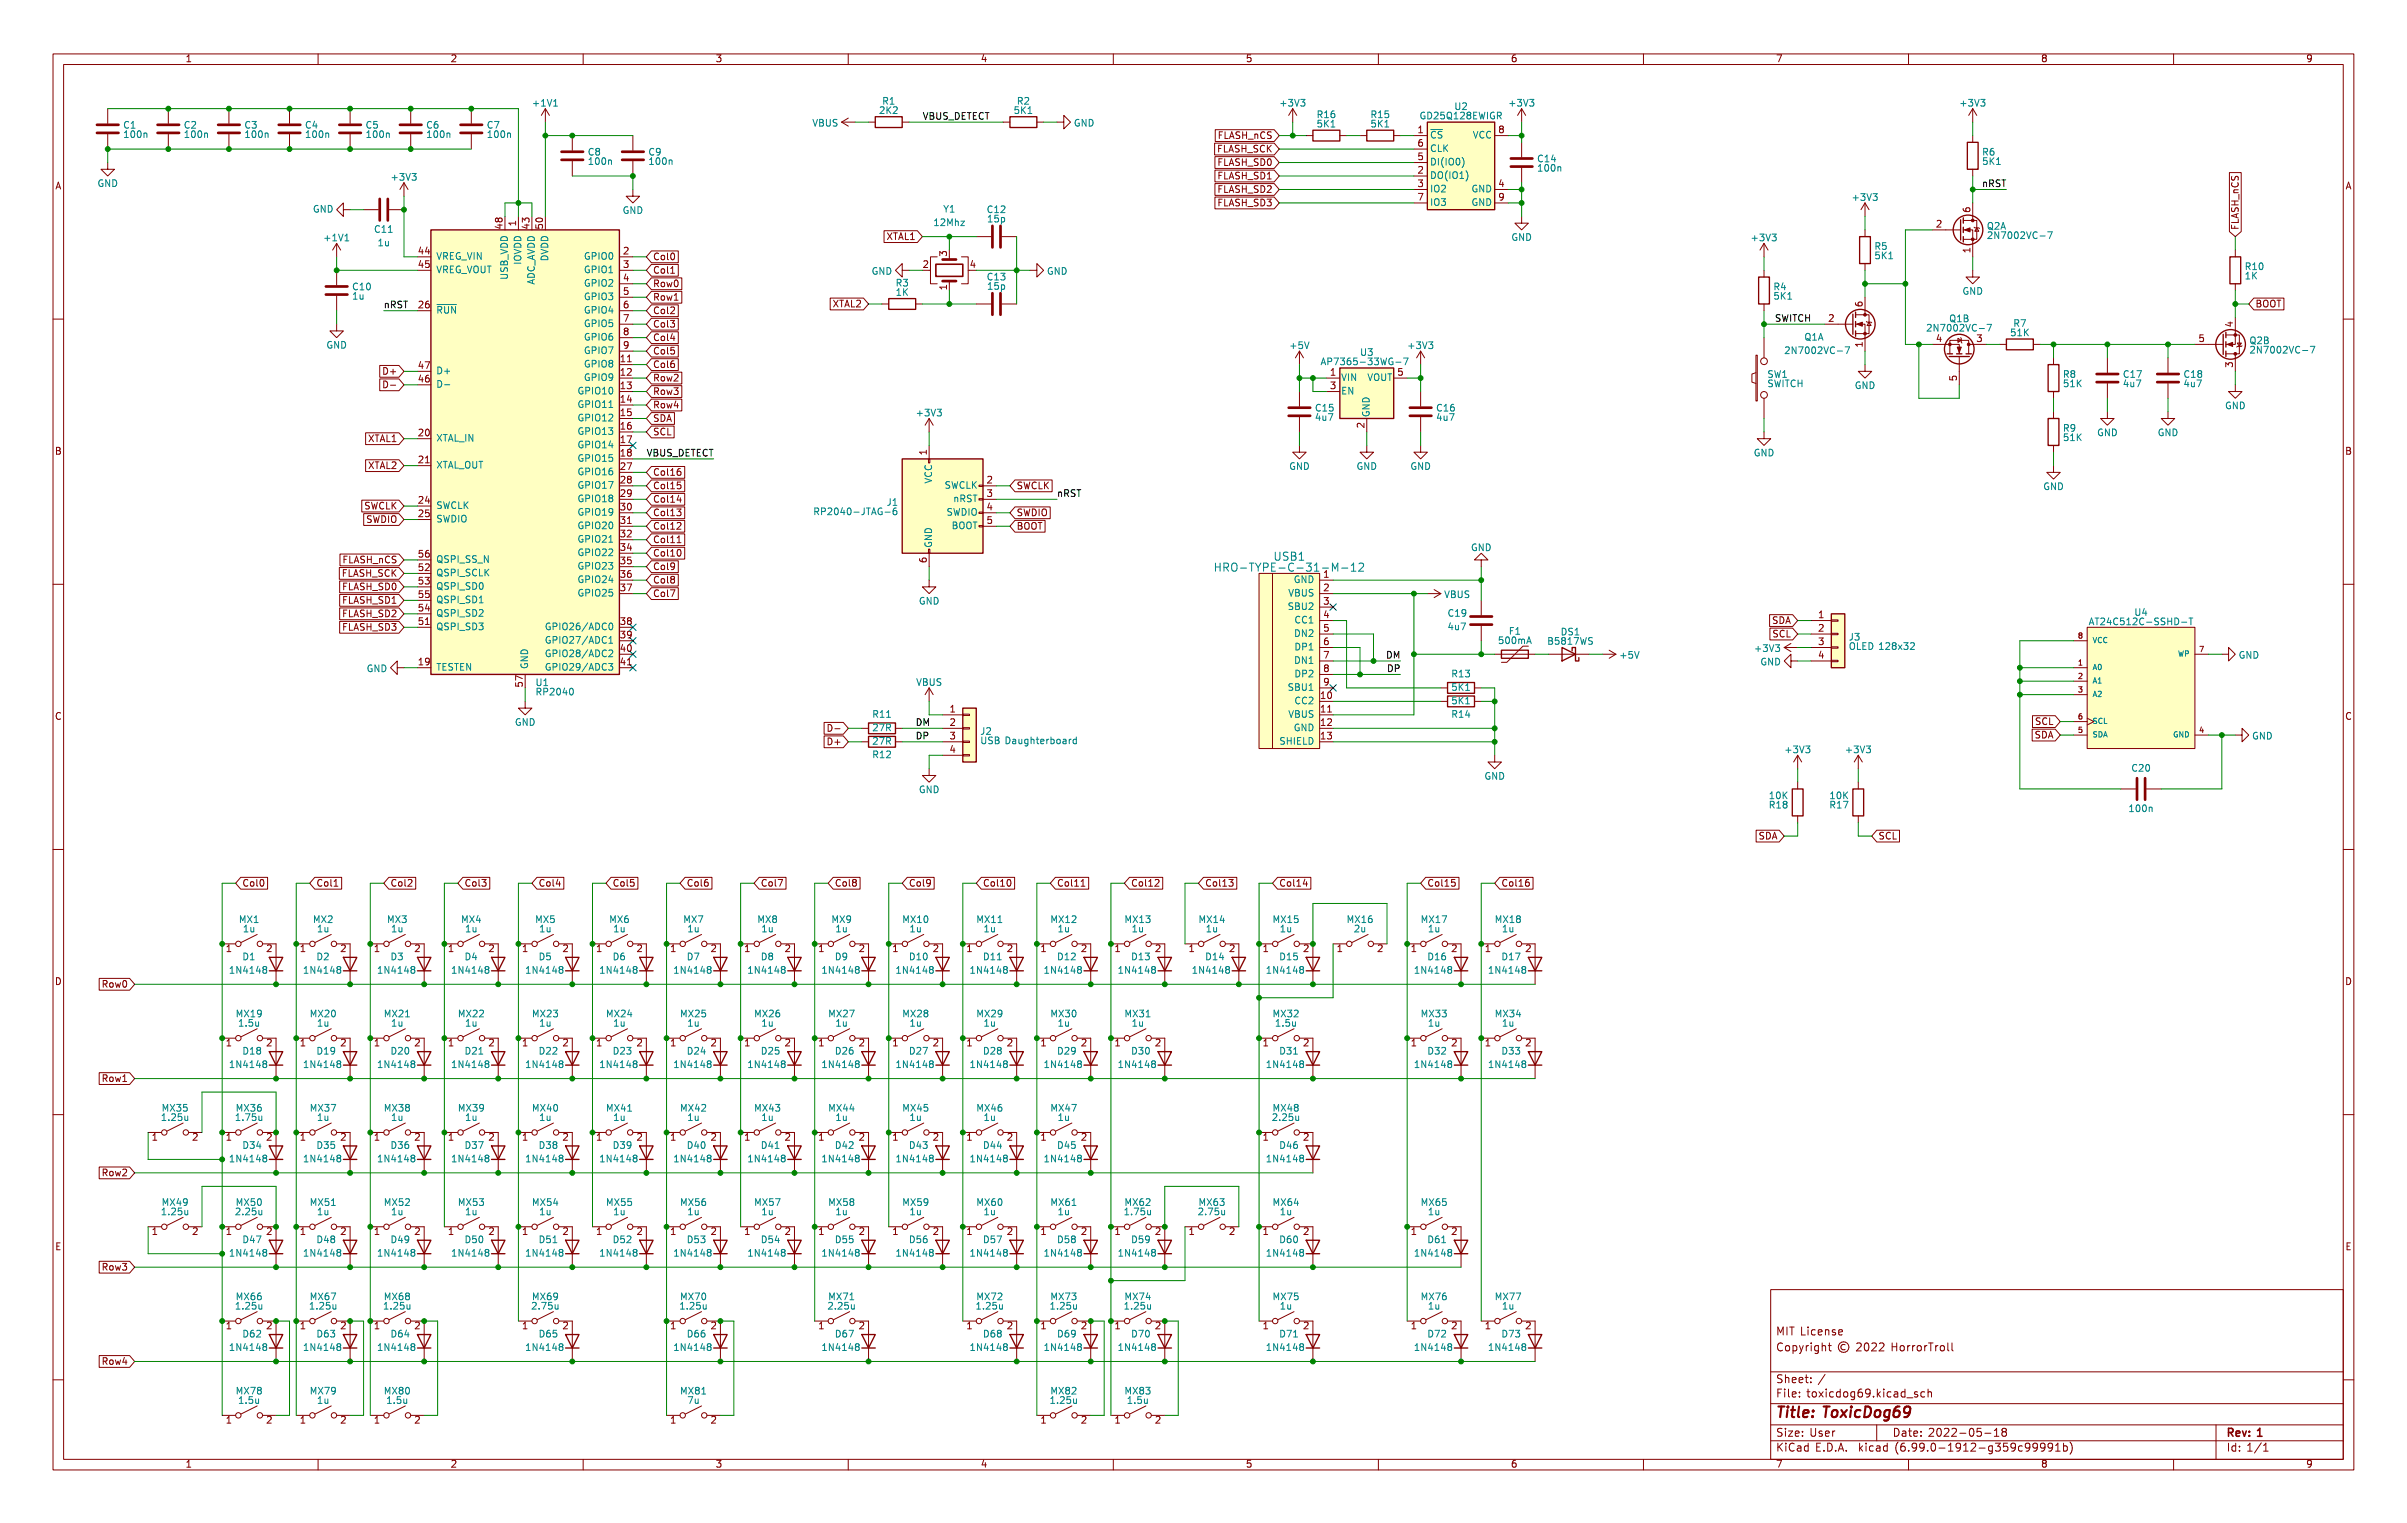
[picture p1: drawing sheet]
<svg xmlns="http://www.w3.org/2000/svg" width="454mm" height="287mm" viewBox="0 0 454 287" stroke-linecap="round" stroke-linejoin="round" font-family="sans-serif">
<defs><g id="words">
<text font-size="2.8" fill="#840000" x="335" y="267.5">Title: ToxicDog69</text>
<g font-size="2.1" fill="#008484">
<text x="232.3" y="107.9">HRO-TYPE-C-31-M-12</text>
<text x="240.4" y="105.8">USB1</text>
</g>
<g font-size="2.1" fill="#840000">
<text x="335" y="251.9">MIT License</text>
<text x="335" y="263.6">File: toxicdog69.kicad_sch</text>
<text x="335" y="260.9">Sheet: /</text>
<text x="335" y="273.8">KiCad E.D.A. kicad (6.99.0-1912-g359c99991b)</text>
<text x="335" y="271">Size: User</text>
<text x="357" y="271">Date: 2022-05-18</text>
<text x="420" y="271">Rev: 1</text>
<text x="420" y="273.8">Id: 1/1</text>
</g>
<g font-size="1.8" fill="#840000">
<text x="35" y="11.8">1</text>
<text x="85" y="11.8">2</text>
<text x="135" y="11.8">3</text>
<text x="185" y="11.8">4</text>
<text x="235" y="11.8">5</text>
<text x="285" y="11.8">6</text>
<text x="335" y="11.8">7</text>
<text x="385" y="11.8">8</text>
<text x="435" y="11.8">9</text>
<text x="229.4" y="28.8">FLASH_SCK</text>
<text x="229.6" y="26.3">FLASH_nCS</text>
<text x="267.5" y="25.3">1</text>
<text x="267.5" y="27.9">6</text>
<text x="282.7" y="25.3">8</text>
<text x="10.3" y="35.8">A</text>
<text x="229.7" y="31.4">FLASH_SD0</text>
<text x="229.7" y="33.9">FLASH_SD1</text>
<text x="267.5" y="32.9">2</text>
<text x="267.5" y="35.5">3</text>
<text x="267.5" y="30.4">5</text>
<text x="282.7" y="35.5">4</text>
<text x="442.3" y="35.8">A</text>
<text x="229.7" y="39">FLASH_SD3</text>
<text x="229.7" y="36.5">FLASH_SD2</text>
<text x="267.5" y="38">7</text>
<text x="282.7" y="38">9</text>
<text x="371.9" y="40" transform="rotate(-90 371.9 40)">6</text>
<text x="95" y="43.1" transform="rotate(-90 95 43.1)">48</text>
<text x="97.5" y="42.6" transform="rotate(-90 97.5 42.6)">1</text>
<text x="100.1" y="43.1" transform="rotate(-90 100.1 43.1)">43</text>
<text x="102.6" y="43.1" transform="rotate(-90 102.6 43.1)">50</text>
<text x="167.1" y="45.3">XTAL1</text>
<text x="365.3" y="43.1">2</text>
<text x="371.9" y="47.6" transform="rotate(-90 371.9 47.6)">1</text>
<text x="422.4" y="43.3" transform="rotate(-90 422.4 43.3)">FLASH_nCS</text>
<text x="79" y="48.2">44</text>
<text x="79" y="50.7">45</text>
<text x="117.6" y="48.2">2</text>
<text x="117.6" y="50.7">3</text>
<text x="117.6" y="53.3">4</text>
<text x="123.2" y="51.7">Col1</text>
<text x="123.2" y="49.2">Col0</text>
<text x="174.1" y="50.7">2</text>
<text x="178.8" y="48.3" transform="rotate(-90 178.8 48.3)">3</text>
<text x="183" y="50.7">4</text>
<text x="79" y="58.3">26</text>
<text x="117.6" y="55.8">5</text>
<text x="117.6" y="58.3">6</text>
<text x="123.2" y="59.3">Col2</text>
<text x="123.2" y="56.8">Row1</text>
<text x="123.2" y="54.2">Row0</text>
<text x="157" y="58">XTAL2</text>
<text x="178.8" y="54.6" transform="rotate(-90 178.8 54.6)">1</text>
<text x="351.5" y="57.8" transform="rotate(-90 351.5 57.8)">6</text>
<text x="425.4" y="58">BOOT</text>
<text x="117.6" y="60.9">7</text>
<text x="117.6" y="63.4">8</text>
<text x="117.6" y="66">9</text>
<text x="123.2" y="64.4">Col4</text>
<text x="123.2" y="61.9">Col3</text>
<text x="344.9" y="60.9">2</text>
<text x="351.5" y="65.4" transform="rotate(-90 351.5 65.4)">1</text>
<text x="365.3" y="64.7">4</text>
<text x="372.9" y="64.7">3</text>
<text x="414.8" y="64.7">5</text>
<text x="421.4" y="61.6" transform="rotate(-90 421.4 61.6)">4</text>
<text x="72.6" y="70.7">D+</text>
<text x="79" y="69.8">47</text>
<text x="117.1" y="68.5">11</text>
<text x="117.1" y="71">12</text>
<text x="123.2" y="66.9">Col5</text>
<text x="123.2" y="69.5">Col6</text>
<text x="251" y="71">1</text>
<text x="263.7" y="71">5</text>
<text x="369.3" y="71.8" transform="rotate(-90 369.3 71.8)">5</text>
<text x="421.4" y="69.2" transform="rotate(-90 421.4 69.2)">3</text>
<text x="73.1" y="73.3">D-</text>
<text x="79" y="72.3">46</text>
<text x="117.1" y="73.6">13</text>
<text x="117.1" y="76.1">14</text>
<text x="123.2" y="72">Row2</text>
<text x="123.2" y="77.1">Row4</text>
<text x="123.2" y="74.6">Row3</text>
<text x="251" y="73.6">3</text>
<text x="69.3" y="83.4">XTAL1</text>
<text x="79" y="82.5">20</text>
<text x="117.1" y="78.7">15</text>
<text x="117.1" y="81.2">16</text>
<text x="117.1" y="83.7">17</text>
<text x="123.2" y="82.2">SCL</text>
<text x="123.2" y="79.6">SDA</text>
<text x="257.6" y="80.7" transform="rotate(-90 257.6 80.7)">2</text>
<text x="10.3" y="85.8">B</text>
<text x="69.3" y="88.5">XTAL2</text>
<text x="79" y="87.5">21</text>
<text x="117.1" y="86.3">18</text>
<text x="117.1" y="88.8">27</text>
<text x="123.2" y="89.8">Col16</text>
<text x="175" y="85.7" transform="rotate(-90 175 85.7)">1</text>
<text x="442.3" y="85.8">B</text>
<text x="79" y="95.2">24</text>
<text x="117.1" y="91.4">28</text>
<text x="117.1" y="93.9">29</text>
<text x="123.2" y="92.3">Col15</text>
<text x="123.2" y="94.9">Col14</text>
<text x="186.2" y="91.4">2</text>
<text x="186.2" y="93.9">3</text>
<text x="191.8" y="92.3">SWCLK</text>
<text x="68.4" y="96.1">SWCLK</text>
<text x="68.9" y="98.7">SWDIO</text>
<text x="79" y="97.7">25</text>
<text x="117.1" y="96.4">30</text>
<text x="117.1" y="99">31</text>
<text x="117.1" y="101.5">32</text>
<text x="123.2" y="100">Col12</text>
<text x="123.2" y="97.4">Col13</text>
<text x="186.2" y="96.4">4</text>
<text x="186.2" y="99">5</text>
<text x="191.8" y="97.4">SWDIO</text>
<text x="191.8" y="100">BOOT</text>
<text x="64.5" y="106.3">FLASH_nCS</text>
<text x="79" y="107.9">52</text>
<text x="79" y="105.3">56</text>
<text x="117.1" y="104.1">34</text>
<text x="117.1" y="106.6">35</text>
<text x="123.2" y="102.5">Col11</text>
<text x="123.2" y="105">Col10</text>
<text x="123.2" y="107.6">Col9</text>
<text x="175" y="106.1" transform="rotate(-90 175 106.1)">6</text>
<text x="64.3" y="108.8">FLASH_SCK</text>
<text x="64.6" y="111.4">FLASH_SD0</text>
<text x="64.6" y="113.9">FLASH_SD1</text>
<text x="79" y="110.4">53</text>
<text x="79" y="112.9">55</text>
<text x="117.1" y="109.1">36</text>
<text x="117.1" y="111.7">37</text>
<text x="123.2" y="110.1">Col8</text>
<text x="123.2" y="112.7">Col7</text>
<text x="249.7" y="109.1">1</text>
<text x="249.7" y="111.7">2</text>
<text x="64.6" y="119">FLASH_SD3</text>
<text x="64.6" y="116.5">FLASH_SD2</text>
<text x="79" y="118">51</text>
<text x="79" y="115.5">54</text>
<text x="117.1" y="118">38</text>
<text x="249.7" y="114.2">3</text>
<text x="249.7" y="116.8">4</text>
<text x="249.7" y="119.3">5</text>
<text x="334.1" y="117.7">SDA</text>
<text x="343" y="116.8">1</text>
<text x="343" y="119.3">2</text>
<text x="79" y="125.6">19</text>
<text x="117.1" y="120.6">39</text>
<text x="117.1" y="123.1">40</text>
<text x="117.1" y="125.6">41</text>
<text x="249.7" y="121.8">6</text>
<text x="249.7" y="124.4">7</text>
<text x="334.3" y="120.3">SCL</text>
<text x="343" y="121.8">3</text>
<text x="343" y="124.4">4</text>
<text x="98.8" y="129.4" transform="rotate(-90 98.8 129.4)">57</text>
<text x="249.2" y="132">10</text>
<text x="249.7" y="126.9">8</text>
<text x="249.7" y="129.5">9</text>
<text x="10.3" y="135.8">C</text>
<text x="179.2" y="134.5">1</text>
<text x="179.2" y="137.1">2</text>
<text x="249.2" y="134.5">11</text>
<text x="249.2" y="137.1">12</text>
<text x="383.8" y="136.8">SCL</text>
<text x="442.3" y="135.8">C</text>
<text x="156.4" y="140.6">D+</text>
<text x="156.9" y="138.1">D-</text>
<text x="179.2" y="139.6">3</text>
<text x="179.2" y="142.2">4</text>
<text x="249.2" y="139.6">13</text>
<text x="383.6" y="139.3">SDA</text>
<text x="331.5" y="158.4">SDA</text>
<text x="354.3" y="158.4">SCL</text>
<text x="45.7" y="167.3">Col0</text>
<text x="59.7" y="167.3">Col1</text>
<text x="73.7" y="167.3">Col2</text>
<text x="87.6" y="167.3">Col3</text>
<text x="101.6" y="167.3">Col4</text>
<text x="115.6" y="167.3">Col5</text>
<text x="129.5" y="167.3">Col6</text>
<text x="143.5" y="167.3">Col7</text>
<text x="157.5" y="167.3">Col8</text>
<text x="171.4" y="167.3">Col9</text>
<text x="185.4" y="167.3">Col10</text>
<text x="199.4" y="167.3">Col11</text>
<text x="213.4" y="167.3">Col12</text>
<text x="227.3" y="167.3">Col13</text>
<text x="241.3" y="167.3">Col14</text>
<text x="269.2" y="167.3">Col15</text>
<text x="283.2" y="167.3">Col16</text>
<text x="42.7" y="179.5">1</text>
<text x="50.3" y="179.5">2</text>
<text x="56.7" y="179.5">1</text>
<text x="64.3" y="179.5">2</text>
<text x="70.6" y="179.5">1</text>
<text x="78.2" y="179.5">2</text>
<text x="84.6" y="179.5">1</text>
<text x="92.2" y="179.5">2</text>
<text x="98.6" y="179.5">1</text>
<text x="106.2" y="179.5">2</text>
<text x="112.5" y="179.5">1</text>
<text x="120.2" y="179.5">2</text>
<text x="126.5" y="179.5">1</text>
<text x="134.1" y="179.5">2</text>
<text x="140.5" y="179.5">1</text>
<text x="148.1" y="179.5">2</text>
<text x="154.4" y="179.5">1</text>
<text x="162.1" y="179.5">2</text>
<text x="168.4" y="179.5">1</text>
<text x="176" y="179.5">2</text>
<text x="182.4" y="179.5">1</text>
<text x="190" y="179.5">2</text>
<text x="196.4" y="179.5">1</text>
<text x="204" y="179.5">2</text>
<text x="210.3" y="179.5">1</text>
<text x="217.9" y="179.5">2</text>
<text x="224.3" y="179.5">1</text>
<text x="231.9" y="179.5">2</text>
<text x="238.3" y="179.5">1</text>
<text x="245.9" y="179.5">2</text>
<text x="252.2" y="179.5">1</text>
<text x="259.9" y="179.5">2</text>
<text x="266.2" y="179.5">1</text>
<text x="273.8" y="179.5">2</text>
<text x="280.2" y="179.5">1</text>
<text x="287.8" y="179.5">2</text>
<text x="10.3" y="185.8">D</text>
<text x="442.3" y="185.8">D</text>
<text x="19.4" y="186.3">Row0</text>
<text x="42.7" y="197.3">1</text>
<text x="50.3" y="197.3">2</text>
<text x="56.7" y="197.3">1</text>
<text x="64.3" y="197.3">2</text>
<text x="70.6" y="197.3">1</text>
<text x="78.2" y="197.3">2</text>
<text x="84.6" y="197.3">1</text>
<text x="92.2" y="197.3">2</text>
<text x="98.6" y="197.3">1</text>
<text x="106.2" y="197.3">2</text>
<text x="112.5" y="197.3">1</text>
<text x="120.2" y="197.3">2</text>
<text x="126.5" y="197.3">1</text>
<text x="134.1" y="197.3">2</text>
<text x="140.5" y="197.3">1</text>
<text x="148.1" y="197.3">2</text>
<text x="154.4" y="197.3">1</text>
<text x="162.1" y="197.3">2</text>
<text x="168.4" y="197.3">1</text>
<text x="176" y="197.3">2</text>
<text x="182.4" y="197.3">1</text>
<text x="190" y="197.3">2</text>
<text x="196.4" y="197.3">1</text>
<text x="204" y="197.3">2</text>
<text x="210.3" y="197.3">1</text>
<text x="217.9" y="197.3">2</text>
<text x="238.3" y="197.3">1</text>
<text x="245.9" y="197.3">2</text>
<text x="266.2" y="197.3">1</text>
<text x="273.8" y="197.3">2</text>
<text x="280.2" y="197.3">1</text>
<text x="287.8" y="197.3">2</text>
<text x="19.4" y="204.1">Row1</text>
<text x="28.7" y="215.1">1</text>
<text x="36.3" y="215.1">2</text>
<text x="42.7" y="215.1">1</text>
<text x="50.3" y="215.1">2</text>
<text x="56.7" y="215.1">1</text>
<text x="64.3" y="215.1">2</text>
<text x="70.6" y="215.1">1</text>
<text x="78.2" y="215.1">2</text>
<text x="84.6" y="215.1">1</text>
<text x="92.2" y="215.1">2</text>
<text x="98.6" y="215.1">1</text>
<text x="106.2" y="215.1">2</text>
<text x="112.5" y="215.1">1</text>
<text x="120.2" y="215.1">2</text>
<text x="126.5" y="215.1">1</text>
<text x="134.1" y="215.1">2</text>
<text x="140.5" y="215.1">1</text>
<text x="148.1" y="215.1">2</text>
<text x="154.4" y="215.1">1</text>
<text x="162.1" y="215.1">2</text>
<text x="168.4" y="215.1">1</text>
<text x="176" y="215.1">2</text>
<text x="182.4" y="215.1">1</text>
<text x="190" y="215.1">2</text>
<text x="196.4" y="215.1">1</text>
<text x="204" y="215.1">2</text>
<text x="238.3" y="215.1">1</text>
<text x="245.9" y="215.1">2</text>
<text x="19.4" y="221.9">Row2</text>
<text x="28.7" y="232.8">1</text>
<text x="36.3" y="232.8">2</text>
<text x="42.7" y="232.8">1</text>
<text x="50.3" y="232.8">2</text>
<text x="56.7" y="232.8">1</text>
<text x="64.3" y="232.8">2</text>
<text x="70.6" y="232.8">1</text>
<text x="78.2" y="232.8">2</text>
<text x="84.6" y="232.8">1</text>
<text x="92.2" y="232.8">2</text>
<text x="98.6" y="232.8">1</text>
<text x="106.2" y="232.8">2</text>
<text x="112.5" y="232.8">1</text>
<text x="120.2" y="232.8">2</text>
<text x="126.5" y="232.8">1</text>
<text x="134.1" y="232.8">2</text>
<text x="140.5" y="232.8">1</text>
<text x="148.1" y="232.8">2</text>
<text x="154.4" y="232.8">1</text>
<text x="162.1" y="232.8">2</text>
<text x="168.4" y="232.8">1</text>
<text x="176" y="232.8">2</text>
<text x="182.4" y="232.8">1</text>
<text x="190" y="232.8">2</text>
<text x="196.4" y="232.8">1</text>
<text x="204" y="232.8">2</text>
<text x="210.3" y="232.8">1</text>
<text x="217.9" y="232.8">2</text>
<text x="224.3" y="232.8">1</text>
<text x="231.9" y="232.8">2</text>
<text x="238.3" y="232.8">1</text>
<text x="245.9" y="232.8">2</text>
<text x="266.2" y="232.8">1</text>
<text x="273.8" y="232.8">2</text>
<text x="10.4" y="235.8">E</text>
<text x="19.4" y="239.7">Row3</text>
<text x="442.4" y="235.8">E</text>
<text x="42.7" y="250.6">1</text>
<text x="50.3" y="250.6">2</text>
<text x="56.7" y="250.6">1</text>
<text x="64.3" y="250.6">2</text>
<text x="70.6" y="250.6">1</text>
<text x="78.2" y="250.6">2</text>
<text x="98.6" y="250.6">1</text>
<text x="106.2" y="250.6">2</text>
<text x="126.5" y="250.6">1</text>
<text x="134.1" y="250.6">2</text>
<text x="154.4" y="250.6">1</text>
<text x="162.1" y="250.6">2</text>
<text x="182.4" y="250.6">1</text>
<text x="190" y="250.6">2</text>
<text x="196.4" y="250.6">1</text>
<text x="204" y="250.6">2</text>
<text x="210.3" y="250.6">1</text>
<text x="217.9" y="250.6">2</text>
<text x="238.3" y="250.6">1</text>
<text x="245.9" y="250.6">2</text>
<text x="266.2" y="250.6">1</text>
<text x="273.8" y="250.6">2</text>
<text x="280.2" y="250.6">1</text>
<text x="287.8" y="250.6">2</text>
<text x="19.4" y="257.4">Row4</text>
<text x="42.7" y="268.4">1</text>
<text x="50.3" y="268.4">2</text>
<text x="56.7" y="268.4">1</text>
<text x="64.3" y="268.4">2</text>
<text x="70.6" y="268.4">1</text>
<text x="78.2" y="268.4">2</text>
<text x="126.5" y="268.4">1</text>
<text x="134.1" y="268.4">2</text>
<text x="196.4" y="268.4">1</text>
<text x="204" y="268.4">2</text>
<text x="210.3" y="268.4">1</text>
<text x="217.9" y="268.4">2</text>
<text x="35" y="276.8">1</text>
<text x="85" y="276.8">2</text>
<text x="135" y="276.8">3</text>
<text x="185" y="276.8">4</text>
<text x="235" y="276.8">5</text>
<text x="285" y="276.8">6</text>
<text x="335" y="276.8">7</text>
<text x="385" y="276.8">8</text>
<text x="435" y="276.8">9</text>
</g>
<g font-size="1.8" fill="#008484">
<text x="100.8" y="20.2">+1V1</text>
<text x="153.2" y="23.9">VBUS</text>
<text x="166" y="21.6">2K2</text>
<text x="166.5" y="19.8">R1</text>
<text x="191.4" y="21.6">5K1</text>
<text x="191.9" y="19.8">R2</text>
<text x="202.5" y="23.9">GND</text>
<text x="241.8" y="20.2">+3V3</text>
<text x="248.6" y="22.4">R16</text>
<text x="258.7" y="22.4">R15</text>
<text x="268.1" y="22.6">GD25Q128EWIGR</text>
<text x="274.5" y="20.8">U2</text>
<text x="284.9" y="20.2">+3V3</text>
<text x="370" y="20.2">+3V3</text>
<text x="23.3" y="24.3">C1</text>
<text x="23.6" y="26.1">100n</text>
<text x="34.8" y="24.3">C2</text>
<text x="35" y="26.1">100n</text>
<text x="46.2" y="24.3">C3</text>
<text x="46.5" y="26.1">100n</text>
<text x="57.6" y="24.3">C4</text>
<text x="57.9" y="26.1">100n</text>
<text x="69.1" y="24.3">C5</text>
<text x="69.3" y="26.1">100n</text>
<text x="80.5" y="24.3">C6</text>
<text x="80.8" y="26.1">100n</text>
<text x="91.9" y="24.3">C7</text>
<text x="92.2" y="26.1">100n</text>
<text x="111" y="29.4">C8</text>
<text x="122.4" y="29.4">C9</text>
<text x="248.6" y="24.1">5K1</text>
<text x="258.7" y="24.1">5K1</text>
<text x="269.7" y="26.2">~{CS}</text>
<text x="269.7" y="28.7">CLK</text>
<text x="277.7" y="26.2">VCC</text>
<text x="374" y="29.4">R6</text>
<text x="18.4" y="35.3">GND</text>
<text x="74.1" y="34.1">+3V3</text>
<text x="111.2" y="31.2">100n</text>
<text x="122.7" y="31.2">100n</text>
<text x="269.7" y="33.8">DO(IO1)</text>
<text x="269.7" y="31.3">DI(IO0)</text>
<text x="290.2" y="30.7">C14</text>
<text x="290.3" y="32.4">100n</text>
<text x="374.1" y="31.2">5K1</text>
<text x="59" y="40.2">GND</text>
<text x="117.4" y="40.4">GND</text>
<text x="178" y="40.2">Y1</text>
<text x="186.3" y="40.3">C12</text>
<text x="269.7" y="36.4">IO2</text>
<text x="269.7" y="38.9">IO3</text>
<text x="277.5" y="36.4">GND</text>
<text x="277.5" y="38.9">GND</text>
<text x="349.7" y="38">+3V3</text>
<text x="61.4" y="45.6">+1V1</text>
<text x="70.8" y="44">C11</text>
<text x="71.4" y="46.5">1u</text>
<text x="176.4" y="42.7">12Mhz</text>
<text x="186.4" y="42">15p</text>
<text x="285.1" y="45.5">GND</text>
<text x="330.6" y="45.6">+3V3</text>
<text x="353.7" y="47.2">R5</text>
<text x="374.8" y="43.4">Q2A</text>
<text x="375.9" y="45.1">2N7002VC-7</text>
<text x="82.3" y="49.1">VREG_VIN</text>
<text x="82.3" y="51.6">VREG_VOUT</text>
<text x="95.9" y="52.8" transform="rotate(-90 95.9 52.8)">USB_VDD</text>
<text x="98.4" y="50" transform="rotate(-90 98.4 50)">IOVDD</text>
<text x="103.5" y="49.4" transform="rotate(-90 103.5 49.4)">DVDD</text>
<text x="110.4" y="49.1">GPIO0</text>
<text x="110.4" y="51.6">GPIO1</text>
<text x="164.4" y="51.9">GND</text>
<text x="186.3" y="53">C13</text>
<text x="197.4" y="51.9">GND</text>
<text x="353.8" y="49">5K1</text>
<text x="423.5" y="52.8">1K</text>
<text x="423.6" y="51">R10</text>
<text x="66.6" y="56.6">1u</text>
<text x="66.6" y="54.8">C10</text>
<text x="82.3" y="59.2">~{RUN}</text>
<text x="101" y="54.2" transform="rotate(-90 101 54.2)">ADC_AVDD</text>
<text x="110.4" y="54.1">GPIO2</text>
<text x="110.4" y="56.7">GPIO3</text>
<text x="110.4" y="59.2">GPIO4</text>
<text x="169" y="54.1">R3</text>
<text x="169" y="55.9">1K</text>
<text x="186.4" y="54.7">15p</text>
<text x="334.6" y="54.8">R4</text>
<text x="334.7" y="56.6">5K1</text>
<text x="370.1" y="55.7">GND</text>
<text x="61.5" y="65.8">GND</text>
<text x="110.4" y="61.8">GPIO5</text>
<text x="110.4" y="64.3">GPIO6</text>
<text x="243.5" y="65.9">+5V</text>
<text x="265.9" y="65.9">+3V3</text>
<text x="340.3" y="64.3">Q1A</text>
<text x="364.5" y="62.6">2N7002VC-7</text>
<text x="367.8" y="60.8">Q1B</text>
<text x="379.4" y="63.5">51K</text>
<text x="379.9" y="61.7">R7</text>
<text x="424.4" y="65">Q2B</text>
<text x="82.3" y="70.7">D+</text>
<text x="110.4" y="69.4">GPIO8</text>
<text x="110.4" y="71.9">GPIO9</text>
<text x="110.4" y="66.8">GPIO7</text>
<text x="250.8" y="68.9">AP7365-33WG-7</text>
<text x="253" y="71.9">VIN</text>
<text x="256.7" y="67.2">U3</text>
<text x="257.7" y="71.9">VOUT</text>
<text x="333.4" y="71.3">SW1</text>
<text x="337.7" y="66.8">2N7002VC-7</text>
<text x="389.2" y="71.3">R8</text>
<text x="400.6" y="71.3">C17</text>
<text x="412.1" y="71.3">C18</text>
<text x="425.4" y="66.7">2N7002VC-7</text>
<text x="82.3" y="73.2">D-</text>
<text x="109.4" y="74.5">GPIO10</text>
<text x="109.4" y="77">GPIO11</text>
<text x="248.2" y="77.7">C15</text>
<text x="253" y="74.5">EN</text>
<text x="271.1" y="77.7">C16</text>
<text x="333.3" y="73.1">SWITCH</text>
<text x="349.8" y="73.4">GND</text>
<text x="389.3" y="73.1">51K</text>
<text x="400.7" y="73.1">4u7</text>
<text x="412.1" y="73.1">4u7</text>
<text x="419.7" y="77.2">GND</text>
<text x="82.3" y="83.4">XTAL_IN</text>
<text x="109.4" y="79.5">GPIO12</text>
<text x="109.4" y="82.1">GPIO13</text>
<text x="173.2" y="78.6">+3V3</text>
<text x="248.3" y="79.4">4u7</text>
<text x="258.4" y="78.7" transform="rotate(-90 258.4 78.7)">GND</text>
<text x="271.1" y="79.4">4u7</text>
<text x="389.2" y="81.5">R9</text>
<text x="389.3" y="83.2">51K</text>
<text x="395.5" y="82.3">GND</text>
<text x="407" y="82.3">GND</text>
<text x="82.3" y="88.4">XTAL_OUT</text>
<text x="109.4" y="84.6">GPIO14</text>
<text x="109.4" y="87.2">GPIO15</text>
<text x="109.4" y="89.7">GPIO16</text>
<text x="243.1" y="88.7">GND</text>
<text x="255.8" y="88.7">GND</text>
<text x="266" y="88.7">GND</text>
<text x="330.8" y="86.1">GND</text>
<text x="109.4" y="92.2">GPIO17</text>
<text x="109.4" y="94.8">GPIO18</text>
<text x="167.4" y="95.5">J1</text>
<text x="175.9" y="91.3" transform="rotate(-90 175.9 91.3)">VCC</text>
<text x="177.9" y="92.2">SWCLK</text>
<text x="179.8" y="94.8">nRST</text>
<text x="385.4" y="92.5">GND</text>
<text x="82.3" y="96.1">SWCLK</text>
<text x="82.3" y="98.6">SWDIO</text>
<text x="109.4" y="97.3">GPIO19</text>
<text x="109.4" y="99.9">GPIO20</text>
<text x="154.8" y="97.2">RP2040-JTAG-6</text>
<text x="178.4" y="97.3">SWDIO</text>
<text x="179.3" y="99.9">BOOT</text>
<text x="82.3" y="106.2">QSPI_SS_N</text>
<text x="109.4" y="102.4">GPIO21</text>
<text x="109.4" y="104.9">GPIO22</text>
<text x="109.4" y="107.5">GPIO23</text>
<text x="175.9" y="103.3" transform="rotate(-90 175.9 103.3)">GND</text>
<text x="277.4" y="104">GND</text>
<text x="82.3" y="108.8">QSPI_SCLK</text>
<text x="82.3" y="111.3">QSPI_SD0</text>
<text x="82.3" y="113.8">QSPI_SD1</text>
<text x="109.4" y="110">GPIO24</text>
<text x="109.4" y="112.6">GPIO25</text>
<text x="243" y="112.6">VBUS</text>
<text x="244" y="110">GND</text>
<text x="272.4" y="112.8">VBUS</text>
<text x="82.3" y="118.9">QSPI_SD3</text>
<text x="82.3" y="116.4">QSPI_SD2</text>
<text x="104.1" y="118.9">GPIO26/ADC0</text>
<text x="173.3" y="114.1">GND</text>
<text x="243.2" y="115.1">SBU2</text>
<text x="244.4" y="117.6">CC1</text>
<text x="273.3" y="116.4">C19</text>
<text x="273.3" y="118.9">4u7</text>
<text x="284.7" y="119.8">F1</text>
<text x="294.5" y="119.9">DS1</text>
<text x="395.4" y="118">AT24C512C-SSHD-T</text>
<text x="402.7" y="116.2">U4</text>
<text x="104.1" y="121.5">GPIO27/ADC1</text>
<text x="104.1" y="124">GPIO28/ADC2</text>
<text x="244.4" y="120.2">DN2</text>
<text x="244.4" y="125.3">DN1</text>
<text x="244.5" y="122.7">DP1</text>
<text x="282.8" y="121.5">500mA</text>
<text x="292.2" y="121.7">B5817WS</text>
<text x="305.8" y="124.3">+5V</text>
<text x="331.3" y="123">+3V3</text>
<text x="332" y="125.5">GND</text>
<text x="348.8" y="120.9">J3</text>
<text x="349.4" y="122.6">OLED 128x32</text>
<text x="422.2" y="124.3">GND</text>
<text x="69.1" y="126.8">GND</text>
<text x="82.3" y="126.5">TESTEN</text>
<text x="99.7" y="126.2" transform="rotate(-90 99.7 126.2)">GND</text>
<text x="101.1" y="129.4">U1</text>
<text x="101.5" y="131.2">RP2040</text>
<text x="104.1" y="126.5">GPIO29/ADC3</text>
<text x="172.8" y="129.4">VBUS</text>
<text x="243.2" y="130.3">SBU1</text>
<text x="244.5" y="127.8">DP2</text>
<text x="274" y="127.8">R13</text>
<text x="274" y="130.3">5K1</text>
<text x="97.1" y="136.9">GND</text>
<text x="164.7" y="135.4">R11</text>
<text x="164.7" y="138">27R</text>
<text x="243" y="135.4">VBUS</text>
<text x="244" y="138">GND</text>
<text x="244.4" y="132.9">CC2</text>
<text x="274" y="135.4">R14</text>
<text x="274" y="132.9">5K1</text>
<text x="164.7" y="143">R12</text>
<text x="164.7" y="140.5">27R</text>
<text x="185" y="138.6">J2</text>
<text x="185.7" y="140.4">USB Daughterboard</text>
<text x="241.4" y="140.5">SHIELD</text>
<text x="337" y="142.1">+3V3</text>
<text x="348.4" y="142.1">+3V3</text>
<text x="424.8" y="139.5">GND</text>
<text x="173.3" y="149.6">GND</text>
<text x="280" y="147.1">GND</text>
<text x="402.2" y="145.6">C20</text>
<text x="333.9" y="152.5">R18</text>
<text x="333.9" y="150.8">10K</text>
<text x="345.3" y="152.5">R17</text>
<text x="345.3" y="150.8">10K</text>
<text x="401.8" y="153.2">100n</text>
<text x="45.2" y="174.1">MX1</text>
<text x="46" y="175.9">1u</text>
<text x="59.1" y="174.1">MX2</text>
<text x="59.9" y="175.9">1u</text>
<text x="73.1" y="174.1">MX3</text>
<text x="73.9" y="175.9">1u</text>
<text x="87.1" y="174.1">MX4</text>
<text x="87.9" y="175.9">1u</text>
<text x="101.1" y="174.1">MX5</text>
<text x="101.8" y="175.9">1u</text>
<text x="115" y="174.1">MX6</text>
<text x="115.8" y="175.9">1u</text>
<text x="129" y="174.1">MX7</text>
<text x="129.8" y="175.9">1u</text>
<text x="143" y="174.1">MX8</text>
<text x="143.7" y="175.9">1u</text>
<text x="156.9" y="174.1">MX9</text>
<text x="157.7" y="175.9">1u</text>
<text x="170.4" y="174.1">MX10</text>
<text x="171.7" y="175.9">1u</text>
<text x="184.4" y="174.1">MX11</text>
<text x="185.7" y="175.9">1u</text>
<text x="198.4" y="174.1">MX12</text>
<text x="199.6" y="175.9">1u</text>
<text x="212.3" y="174.1">MX13</text>
<text x="213.6" y="175.9">1u</text>
<text x="226.3" y="174.1">MX14</text>
<text x="227.6" y="175.9">1u</text>
<text x="240.3" y="174.1">MX15</text>
<text x="241.5" y="175.9">1u</text>
<text x="254.2" y="174.1">MX16</text>
<text x="255.5" y="175.9">2u</text>
<text x="268.2" y="174.1">MX17</text>
<text x="269.5" y="175.9">1u</text>
<text x="282.2" y="174.1">MX18</text>
<text x="283.4" y="175.9">1u</text>
<text x="43.8" y="183.7">1N4148</text>
<text x="45.8" y="181.1">D1</text>
<text x="57.7" y="183.7">1N4148</text>
<text x="59.8" y="181.1">D2</text>
<text x="71.7" y="183.7">1N4148</text>
<text x="73.8" y="181.1">D3</text>
<text x="85.7" y="183.7">1N4148</text>
<text x="87.7" y="181.1">D4</text>
<text x="99.6" y="183.7">1N4148</text>
<text x="101.7" y="181.1">D5</text>
<text x="113.6" y="183.7">1N4148</text>
<text x="115.7" y="181.1">D6</text>
<text x="127.6" y="183.7">1N4148</text>
<text x="129.6" y="181.1">D7</text>
<text x="141.6" y="183.7">1N4148</text>
<text x="143.6" y="181.1">D8</text>
<text x="155.5" y="183.7">1N4148</text>
<text x="157.6" y="181.1">D9</text>
<text x="169.5" y="183.7">1N4148</text>
<text x="171.7" y="181.1">D10</text>
<text x="183.5" y="183.7">1N4148</text>
<text x="185.6" y="181.1">D11</text>
<text x="197.4" y="183.7">1N4148</text>
<text x="199.6" y="181.1">D12</text>
<text x="211.4" y="183.7">1N4148</text>
<text x="213.6" y="181.1">D13</text>
<text x="225.4" y="183.7">1N4148</text>
<text x="227.5" y="181.1">D14</text>
<text x="239.3" y="183.7">1N4148</text>
<text x="241.5" y="181.1">D15</text>
<text x="267.3" y="183.7">1N4148</text>
<text x="269.5" y="181.1">D16</text>
<text x="281.3" y="183.7">1N4148</text>
<text x="283.4" y="181.1">D17</text>
<text x="44.7" y="191.9">MX19</text>
<text x="58.7" y="191.9">MX20</text>
<text x="72.6" y="191.9">MX21</text>
<text x="86.6" y="191.9">MX22</text>
<text x="100.6" y="191.9">MX23</text>
<text x="114.5" y="191.9">MX24</text>
<text x="128.5" y="191.9">MX25</text>
<text x="142.5" y="191.9">MX26</text>
<text x="156.4" y="191.9">MX27</text>
<text x="170.4" y="191.9">MX28</text>
<text x="184.4" y="191.9">MX29</text>
<text x="198.4" y="191.9">MX30</text>
<text x="212.3" y="191.9">MX31</text>
<text x="240.3" y="191.9">MX32</text>
<text x="268.2" y="191.9">MX33</text>
<text x="282.2" y="191.9">MX34</text>
<text x="45.2" y="193.7">1.5u</text>
<text x="59.9" y="193.7">1u</text>
<text x="73.9" y="193.7">1u</text>
<text x="87.9" y="193.7">1u</text>
<text x="101.8" y="193.7">1u</text>
<text x="115.8" y="193.7">1u</text>
<text x="129.8" y="193.7">1u</text>
<text x="143.7" y="193.7">1u</text>
<text x="157.7" y="193.7">1u</text>
<text x="171.7" y="193.7">1u</text>
<text x="185.7" y="193.7">1u</text>
<text x="199.6" y="193.7">1u</text>
<text x="213.6" y="193.7">1u</text>
<text x="240.8" y="193.7">1.5u</text>
<text x="269.5" y="193.7">1u</text>
<text x="283.4" y="193.7">1u</text>
<text x="43.8" y="201.5">1N4148</text>
<text x="45.9" y="198.9">D18</text>
<text x="57.7" y="201.5">1N4148</text>
<text x="59.9" y="198.9">D19</text>
<text x="71.7" y="201.5">1N4148</text>
<text x="73.9" y="198.9">D20</text>
<text x="85.7" y="201.5">1N4148</text>
<text x="87.8" y="198.9">D21</text>
<text x="99.6" y="201.5">1N4148</text>
<text x="101.8" y="198.9">D22</text>
<text x="113.6" y="201.5">1N4148</text>
<text x="115.8" y="198.9">D23</text>
<text x="127.6" y="201.5">1N4148</text>
<text x="129.8" y="198.9">D24</text>
<text x="141.6" y="201.5">1N4148</text>
<text x="143.7" y="198.9">D25</text>
<text x="155.5" y="201.5">1N4148</text>
<text x="157.7" y="198.9">D26</text>
<text x="169.5" y="201.5">1N4148</text>
<text x="171.7" y="198.9">D27</text>
<text x="183.5" y="201.5">1N4148</text>
<text x="185.6" y="198.9">D28</text>
<text x="197.4" y="201.5">1N4148</text>
<text x="199.6" y="198.9">D29</text>
<text x="211.4" y="201.5">1N4148</text>
<text x="213.6" y="198.9">D30</text>
<text x="239.3" y="201.5">1N4148</text>
<text x="241.5" y="198.9">D31</text>
<text x="267.3" y="201.5">1N4148</text>
<text x="269.5" y="198.9">D32</text>
<text x="281.3" y="201.5">1N4148</text>
<text x="283.4" y="198.9">D33</text>
<text x="30.7" y="209.7">MX35</text>
<text x="44.7" y="209.7">MX36</text>
<text x="58.7" y="209.7">MX37</text>
<text x="72.6" y="209.7">MX38</text>
<text x="86.6" y="209.7">MX39</text>
<text x="100.6" y="209.7">MX40</text>
<text x="114.5" y="209.7">MX41</text>
<text x="128.5" y="209.7">MX42</text>
<text x="142.5" y="209.7">MX43</text>
<text x="156.4" y="209.7">MX44</text>
<text x="170.4" y="209.7">MX45</text>
<text x="184.4" y="209.7">MX46</text>
<text x="198.4" y="209.7">MX47</text>
<text x="240.3" y="209.7">MX48</text>
<text x="30.8" y="211.4">1.25u</text>
<text x="44.7" y="211.4">1.75u</text>
<text x="59.9" y="211.4">1u</text>
<text x="73.9" y="211.4">1u</text>
<text x="87.9" y="211.4">1u</text>
<text x="101.8" y="211.4">1u</text>
<text x="115.8" y="211.4">1u</text>
<text x="129.8" y="211.4">1u</text>
<text x="143.7" y="211.4">1u</text>
<text x="157.7" y="211.4">1u</text>
<text x="171.7" y="211.4">1u</text>
<text x="185.7" y="211.4">1u</text>
<text x="199.6" y="211.4">1u</text>
<text x="240.3" y="211.4">2.25u</text>
<text x="43.8" y="219.2">1N4148</text>
<text x="45.9" y="216.7">D34</text>
<text x="57.7" y="219.2">1N4148</text>
<text x="59.9" y="216.7">D35</text>
<text x="71.7" y="219.2">1N4148</text>
<text x="73.9" y="216.7">D36</text>
<text x="85.7" y="219.2">1N4148</text>
<text x="87.8" y="216.7">D37</text>
<text x="99.6" y="219.2">1N4148</text>
<text x="101.8" y="216.7">D38</text>
<text x="113.6" y="219.2">1N4148</text>
<text x="115.8" y="216.7">D39</text>
<text x="127.6" y="219.2">1N4148</text>
<text x="129.8" y="216.7">D40</text>
<text x="141.6" y="219.2">1N4148</text>
<text x="143.7" y="216.7">D41</text>
<text x="155.5" y="219.2">1N4148</text>
<text x="157.7" y="216.7">D42</text>
<text x="169.5" y="219.2">1N4148</text>
<text x="171.7" y="216.7">D43</text>
<text x="183.5" y="219.2">1N4148</text>
<text x="185.6" y="216.7">D44</text>
<text x="197.4" y="219.2">1N4148</text>
<text x="199.6" y="216.7">D45</text>
<text x="239.3" y="219.2">1N4148</text>
<text x="241.5" y="216.7">D46</text>
<text x="30.7" y="227.5">MX49</text>
<text x="44.7" y="227.5">MX50</text>
<text x="58.7" y="227.5">MX51</text>
<text x="72.6" y="227.5">MX52</text>
<text x="86.6" y="227.5">MX53</text>
<text x="100.6" y="227.5">MX54</text>
<text x="114.5" y="227.5">MX55</text>
<text x="128.5" y="227.5">MX56</text>
<text x="142.5" y="227.5">MX57</text>
<text x="156.4" y="227.5">MX58</text>
<text x="170.4" y="227.5">MX59</text>
<text x="184.4" y="227.5">MX60</text>
<text x="198.4" y="227.5">MX61</text>
<text x="212.3" y="227.5">MX62</text>
<text x="226.3" y="227.5">MX63</text>
<text x="240.3" y="227.5">MX64</text>
<text x="268.2" y="227.5">MX65</text>
<text x="30.8" y="229.2">1.25u</text>
<text x="44.7" y="229.2">2.25u</text>
<text x="59.9" y="229.2">1u</text>
<text x="73.9" y="229.2">1u</text>
<text x="87.9" y="229.2">1u</text>
<text x="101.8" y="229.2">1u</text>
<text x="115.8" y="229.2">1u</text>
<text x="129.8" y="229.2">1u</text>
<text x="143.7" y="229.2">1u</text>
<text x="157.7" y="229.2">1u</text>
<text x="171.7" y="229.2">1u</text>
<text x="185.7" y="229.2">1u</text>
<text x="199.6" y="229.2">1u</text>
<text x="212.4" y="229.2">1.75u</text>
<text x="226.3" y="229.2">2.75u</text>
<text x="241.5" y="229.2">1u</text>
<text x="269.5" y="229.2">1u</text>
<text x="43.8" y="237">1N4148</text>
<text x="45.9" y="234.5">D47</text>
<text x="57.7" y="237">1N4148</text>
<text x="59.9" y="234.5">D48</text>
<text x="71.7" y="237">1N4148</text>
<text x="73.9" y="234.5">D49</text>
<text x="85.7" y="237">1N4148</text>
<text x="87.8" y="234.5">D50</text>
<text x="99.6" y="237">1N4148</text>
<text x="101.8" y="234.5">D51</text>
<text x="113.6" y="237">1N4148</text>
<text x="115.8" y="234.5">D52</text>
<text x="127.6" y="237">1N4148</text>
<text x="129.8" y="234.5">D53</text>
<text x="141.6" y="237">1N4148</text>
<text x="143.7" y="234.5">D54</text>
<text x="155.5" y="237">1N4148</text>
<text x="157.7" y="234.5">D55</text>
<text x="169.5" y="237">1N4148</text>
<text x="171.7" y="234.5">D56</text>
<text x="183.5" y="237">1N4148</text>
<text x="185.6" y="234.5">D57</text>
<text x="197.4" y="237">1N4148</text>
<text x="199.6" y="234.5">D58</text>
<text x="211.4" y="237">1N4148</text>
<text x="213.6" y="234.5">D59</text>
<text x="239.3" y="237">1N4148</text>
<text x="241.5" y="234.5">D60</text>
<text x="267.3" y="237">1N4148</text>
<text x="269.5" y="234.5">D61</text>
<text x="44.7" y="245.2">MX66</text>
<text x="58.7" y="245.2">MX67</text>
<text x="72.6" y="245.2">MX68</text>
<text x="100.6" y="245.2">MX69</text>
<text x="128.5" y="245.2">MX70</text>
<text x="156.4" y="245.2">MX71</text>
<text x="184.4" y="245.2">MX72</text>
<text x="198.4" y="245.2">MX73</text>
<text x="212.3" y="245.2">MX74</text>
<text x="240.3" y="245.2">MX75</text>
<text x="268.2" y="245.2">MX76</text>
<text x="282.2" y="245.2">MX77</text>
<text x="44.7" y="247">1.25u</text>
<text x="58.7" y="247">1.25u</text>
<text x="72.7" y="247">1.25u</text>
<text x="100.6" y="247">2.75u</text>
<text x="128.5" y="247">1.25u</text>
<text x="156.5" y="247">2.25u</text>
<text x="184.4" y="247">1.25u</text>
<text x="198.4" y="247">1.25u</text>
<text x="212.4" y="247">1.25u</text>
<text x="241.5" y="247">1u</text>
<text x="269.5" y="247">1u</text>
<text x="283.4" y="247">1u</text>
<text x="43.8" y="254.8">1N4148</text>
<text x="45.9" y="252.3">D62</text>
<text x="57.7" y="254.8">1N4148</text>
<text x="59.9" y="252.3">D63</text>
<text x="71.7" y="254.8">1N4148</text>
<text x="73.9" y="252.3">D64</text>
<text x="99.6" y="254.8">1N4148</text>
<text x="101.8" y="252.3">D65</text>
<text x="127.6" y="254.8">1N4148</text>
<text x="129.8" y="252.3">D66</text>
<text x="155.5" y="254.8">1N4148</text>
<text x="157.7" y="252.3">D67</text>
<text x="183.5" y="254.8">1N4148</text>
<text x="185.6" y="252.3">D68</text>
<text x="197.4" y="254.8">1N4148</text>
<text x="199.6" y="252.3">D69</text>
<text x="211.4" y="254.8">1N4148</text>
<text x="213.6" y="252.3">D70</text>
<text x="239.3" y="254.8">1N4148</text>
<text x="241.5" y="252.3">D71</text>
<text x="267.3" y="254.8">1N4148</text>
<text x="269.5" y="252.3">D72</text>
<text x="281.3" y="254.8">1N4148</text>
<text x="283.4" y="252.3">D73</text>
<text x="44.7" y="263">MX78</text>
<text x="58.7" y="263">MX79</text>
<text x="72.6" y="263">MX80</text>
<text x="128.5" y="263">MX81</text>
<text x="198.4" y="263">MX82</text>
<text x="212.3" y="263">MX83</text>
<text x="45.2" y="264.8">1.5u</text>
<text x="59.9" y="264.8">1u</text>
<text x="73.2" y="264.8">1.5u</text>
<text x="129.8" y="264.8">7u</text>
<text x="198.4" y="264.8">1.25u</text>
<text x="212.9" y="264.8">1.5u</text>
</g>
<g font-size="1.8">
<text x="173.7" y="22.8">VBUS_DETECT</text>
<text x="373.8" y="35.5">nRST</text>
<text x="72.4" y="58.3">nRST</text>
<text x="334.7" y="60.9">SWITCH</text>
<text x="121.6" y="86.3">VBUS_DETECT</text>
<text x="199.4" y="93.9">nRST</text>
<text x="261.4" y="124.4">DM</text>
<text x="261.7" y="126.9">DP</text>
<text x="172.7" y="137.1">DM</text>
<text x="172.7" y="139.6">DP</text>
</g>
<g font-size="1.4" fill="#840000">
<text x="392" y="125.6">1</text>
<text x="392" y="120.6">8</text>
<text x="414.9" y="123.1">7</text>
<text x="392" y="128.2">2</text>
<text x="392" y="130.7">3</text>
<text x="392" y="135.8">6</text>
<text x="392" y="138.3">5</text>
<text x="414.9" y="138.3">4</text>
</g>
<g font-size="1.4" fill="#008484">
<text x="394.7" y="121.3">VCC</text>
<text x="410.7" y="123.9">WP</text>
<text x="394.7" y="126.4">A0</text>
<text x="394.7" y="128.9">A1</text>
<text x="394.7" y="131.5">A2</text>
<text x="394.7" y="136.6">SCL</text>
<text x="394.7" y="139.1">SDA</text>
<text x="409.9" y="139.1">GND</text>
</g>
</g></defs>
<g fill="none" stroke="#840000" stroke-width=".19">
<path d="M10 10.2h434v267h-434zM12 12.2h430v263h-430zM60 10.2v2M110 10.2v2M160 10.2v2M210 10.2v2M260 10.2v2M310 10.2v2M360 10.2v2M410 10.2v2M20.3 30.6v1.3h1.3l-1.3 1.3-1.3-1.3h1.3M20.3 20.5v2.8"/>
<path d="M20.3 25.3v2.8M31.7 20.5v2.8M31.7 25.3v2.8M43.2 20.5v2.8M43.2 25.3v2.8M54.6 20.5v2.8M54.6 25.3v2.8M64.8 39.5v-1.2l-1.3 1.2 1.3 1.3v-1.3h1.2M66 20.5v2.8M66 25.3v2.8M68.6 39.5h2.8M73.4 39.5h2.8"/>
<path d="M76.2 34.5l-.8 1.2M76.2 34.5v2.5M76.2 34.5l.8 1.2M77.5 20.5v2.8M77.5 25.3v2.8M88.9 20.5v2.8M88.9 25.3v2.8M102.9 20.5l-.8 1.3M102.9 20.5v2.5M102.9 20.5l.7 1.3M107.9 25.6v2.8M107.9 30.4v2.8"/>
<path d="M119.4 35.7v1.3h1.2l-1.2 1.3-1.3-1.3h1.3M119.4 25.6v2.8M119.4 30.4v2.8M158.7 23l1.3 .8M158.7 23h2.6M160 22.3l-1.3 .7M163.8 23h1.3M170.2 23h1.2M189.2 23h1.3M195.6 23h1.2M199.4 23h1.3v-1.2l1.2 1.2-1.2 1.3v-1.3M229.1 27h11.2l1 1.1-1 1.1h-11.2z"/>
<path d="M229.2 37.2h11.1l1 1.1-1 1.1h-11.1zM229.2 29.5h11.1l1 1.1-1 1.2h-11.1zM229.2 34.6h11.1l1 1.1-1 1.1h-11.1zM229.2 32.1h11.1l1 1.1-1 1.1h-11.1zM229.2 24.5h11.1l1 1.1-1 1.1h-11.1zM243.8 20.5l-.7 1.3M243.8 20.5v2.5M243.8 20.5l.8 1.3M246.4 25.6h1.2M252.7 25.6h1.3M256.5 25.6h1.3M262.9 25.6h1.3"/>
<path d="M266.7 25.6h2.5M266.7 33.2h2.5M266.7 35.7h2.5M266.7 30.6h2.5M266.7 28.1h2.5M266.7 38.3h2.5M281.9 25.6h2.6M281.9 35.7h2.6M281.9 38.3h2.6M287 20.5v2.5M287 26.8v2.8M287 31.7v2.8"/>
<path d="M287 20.5l-.7 1.3M287 20.5l.8 1.3M351.8 38.3v2.5M351.8 38.3l-.8 1.2M351.8 38.3l.8 1.2M372.1 20.5v2.5M372.1 25.6v1.2M372.1 31.9v1.3M372.1 38.3v3.3M372.1 20.5l-.8 1.3M372.1 20.5l.8 1.3M420.5 32.5h2.3v11.2l-1.2 .9-1.1-.9z"/>
<path d="M63.5 45.9v2.5M63.5 51v2.8M63.5 55.8v2.8M63.5 45.9l-.8 1.3M63.5 45.9l.8 1.3M97.8 40.8v2.5M116.8 48.4h2.6M116.8 51h2.6M116.8 53.5h2.6M116.8 56h2.6M116.8 58.6h2.6M122.9 57.5h5v2.2h-5l-1-1.1z"/>
<path d="M122.9 54.9h5.7v2.3h-5.7l-1-1.2zM122.9 52.4h5.7v2.2h-5.7l-1-1.1zM122.9 49.9h5v2.2h-5l-1-1.1zM122.9 47.3h5v2.2h-5l-1-1.1zM126.5 51.5h.7M156.6 56.2h6.3l.9 1.1-.9 1.1h-6.3zM166.4 57.3h1.2M166.8 43.5h6.2l1 1.1-1 1.1h-6.2zM170.2 51v-1.3l-1.3 1.3 1.3 1.2v-1.2h1.2M172.7 57.3h1.3M176.8 48.4h-1.3v5.1h1.3M179.1 48.4v.5"/>
<path d="M179.1 53v.5M181.4 48.4h1.2v5.1h-1.2M184.1 57.3h2.8M184.1 44.6h2.8M189 57.3h2.8M189 44.6h2.8M194.3 51h1.3v-1.3l1.2 1.3-1.2 1.2v-1.2M287 40.8v1.3h1.3l-1.3 1.2-1.3-1.2h1.3M332.7 45.9v2.5M332.7 51v1.2M332.7 57.3v1.3M332.7 45.9l-.7 1.3"/>
<path d="M332.7 45.9l.8 1.3M350 59.3h2.6v3.6h-2.6M351.8 43.3v1.3M351.8 49.7v1.3M351.8 56v3.3M364.5 43.3h5.3M370.3 43.3h1.8v5.1M370.3 41.6h2.6v3.5h-2.6M372.1 51v1.2h1.3l-1.3 1.3-1.3-1.3h1.3M372.4 42.8l1 .3M372.9 43l.4 .6h-.8zM421.6 59.9v5h-1.7"/>
<path d="M421.6 47.2v1.2M421.6 53.5v1.3M425.1 56.2h5.7v2.2h-5.7l-.9-1.1zM10 60.2h2M63.5 61.1v1.3h1.3l-1.3 1.3-1.3-1.3h1.3M71.6 68.9h3.6l1 1.1-1 1.1h-3.6zM71.6 71.4h3.6l1 1.2-1 1.1h-3.6zM72.7 71.8h-.3v1.3h.3M116.8 61.1h2.6M116.8 68.7h2.6M116.8 63.7h2.6M116.8 66.2h2.6"/>
<path d="M122.9 65.1h5v2.2h-5l-1-1.1zM122.9 62.6h5v2.2h-5l-1-1.1zM122.9 70.2h5.7v2.2h-5.7l-1-1.1zM122.9 60h5v2.2h-5l-1-1.1zM122.9 67.6h5v2.3h-5l-1-1.2zM122.9 75.3h5.7v2.2h-5.7l-1-1.1zM122.9 72.7h5.7v2.2h-5.7l-1-1.1zM122.9 77.8h4.3v2.2h-4.3l-1-1.1zM175.3 78.9l-.8 1.3M175.3 78.9v2.5M175.3 78.9l.7 1.3M245.1 66.2l-.8 1.3"/>
<path d="M245.1 66.2v2.5M245.1 73.8v2.8M245.1 78.7v2.7M245.1 66.2l.8 1.3M250.2 71.3h2.5M250.2 73.8h2.5M257.8 78.9v2.5M262.9 71.3h2.5M268 66.2l-.8 1.3M268 66.2v2.5M268 73.8v2.8M268 78.7v2.7"/>
<path d="M268 66.2l.7 1.3M331.2 67h.3v8.6h-.3zM331.2 70.3l-.7 .2v1.5l.7 .3M332.7 63.7v3.8M332.7 75.1v3.8M344.2 61.1h5.3M350 61.1h1.8v5.1M351.8 68.7v1.3h1.3l-1.3 1.3-1.3-1.3h1.3M352 60.6l1.1 .3M352.6 60.7l.3 .7h-.7zM364.5 64.9h5.1v1.8M367.8 66.7v-2.5h3.5v2.5"/>
<path d="M369.3 63.8l.7 .4-.7 .4zM369.6 67.2v5.4M369.8 63.7l.3 1M371.3 64.9h3.3M377.2 64.9h1.3M383.5 64.9h1.3M387.3 67.5v1.2M387.3 73.8v1.3M387.3 77.6v1.3M397.5 77.6v1.3h1.3l-1.3 1.3-1.3-1.3h1.3M397.5 67.5v2.8M397.5 72.3v2.8"/>
<path d="M408.9 77.6v1.3h1.3l-1.3 1.3-1.2-1.3h1.2M408.9 67.5v2.8M408.9 72.3v2.8M414 64.9h5.4M419.9 63.2h2.5v3.5h-2.5M421.6 72.6v1.2h1.3l-1.3 1.3-1.2-1.3h1.2M421.6 66.7v3.3M422 64.7h.8l-.4 .6zM422.9 65.2l-1 .2M442 60.2h2M68.2 94.3h7l1 1.1-1 1.1h-7zM68.6 96.8h6.6l1 1.2-1 1.1h-6.6z"/>
<path d="M69 86.7h6.2l1 1.1-1 1.1h-6.2zM69 81.6h6.2l1 1.1-1 1.1h-6.2zM78.7 87.8h2.6M116.8 99.2h2.6M122.9 90.5h6.3v2.2h-6.3l-1-1.1zM122.9 88h6.3v2.2h-6.3l-1-1.1zM122.9 80.3h4.3v2.3h-4.3l-1-1.2zM122.9 93h6.3v2.3h-6.3l-1-1.2zM122.9 98.1h6.3v2.2h-6.3l-1-1.1zM122.9 95.6h6.3v2.2h-6.3l-1-1.1zM127.7 96h.8l-.5 .5M127.7 94.3h.8"/>
<path d="M127.8 90.9h.6M128.3 91.4l.2 .2-.2 .5M128.3 88.9l.2 .2-.2 .5M128.3 96.5l.2 .2-.2 .5M128.3 98.6l.2 .2-.1 .3-.7 .7h.8M175.1 86.5h.3v.8h-.3zM175.3 84v2.5M184.7 99.1h.7v.3h-.7zM184.7 96.6h.7v.2h-.7zM184.7 94h.7v.3h-.7zM184.7 91.5h.7v.2h-.7zM185.4 99.2h2.6"/>
<path d="M185.4 91.6h2.6M185.4 94.1h2.6M185.4 96.7h2.6M191.5 95.6h6.6v2.2h-6.6l-1-1.1zM191.5 98.1h5.6v2.2h-5.6l-1-1.1zM191.5 90.5h7v2.2h-7l-1-1.1zM245.1 84v1.3h1.3l-1.3 1.2-1.3-1.2h1.3M257.8 84v1.3h1.3l-1.3 1.2-1.3-1.2h1.3M268 84v1.3h1.2l-1.2 1.2-1.3-1.2h1.3M332.7 81.4v1.3h1.3l-1.3 1.3-1.2-1.3h1.2M387.3 87.8v1.3h1.3l-1.3 1.2-1.2-1.2h1.2M387.3 84v1.3"/>
<path d="M10 110.2h2M64 107h11.2l1 1.1-1 1.1h-11.2zM64.1 109.5h11.1l1 1.2-1 1.1h-11.1zM64.1 112.1h11.1l1 1.1-1 1.1h-11.1zM64.1 117.2h11.1l1 1.1-1 1.1h-11.1zM64.1 114.6h11.1l1 1.1-1 1.1h-11.1zM64.1 104.5h11.1l1 1.1-1 1.1h-11.1zM78.7 118.3h2.6M122.9 100.7h6.3v2.2h-6.3l-1-1.1zM122.9 103.2h6.3v2.2h-6.3l-1-1.1zM122.9 105.7h5v2.3h-5l-1-1.2zM122.9 108.3h5v2.2h-5l-1-1.1z"/>
<path d="M122.9 110.8h5v2.2h-5l-1-1.1zM127.7 102.3h.8M128 101.2l.1-.1v1.2M128.3 103.7l.2 .4-.2 .6M175.1 103.5h.3v.8h-.3zM175.3 109.4v1.3h1.2l-1.2 1.2-1.3-1.2h1.3M175.3 104.3v2.5M237.5 108.1h2.5v33h-2.5zM240 108.1h8.9v33h-8.9zM248.9 109.4h2.6M248.9 111.9h2.6M248.9 114.5h2.6"/>
<path d="M248.9 117h2.6M248.9 119.5h2.6M269.2 111.9h2.6M270.5 111.2l1.3 .7M271.8 111.9l-1.3 .8M279.4 105.6h1.3l-1.3-1.3-1.3 1.3h1.3v1.2M279.4 113.2v2.8M279.4 118v2.8M333.8 115.9h4.3l1 1.1-1 1.1h-4.3zM333.9 118.4h4.2l1 1.1-1 1.2h-4.2zM341.6 117h3.8M341.6 119.5h3.8"/>
<path d="M345.4 119.4h1.3v.3h-1.3zM345.4 116.9h1.3v.2h-1.3zM393.7 118.3h20.3v22.8h-20.3zM442 110.2h2M74.9 125.9v-1.3l-1.2 1.3 1.2 1.3v-1.3h1.3M99.1 132.2v1.3h1.2l-1.2 1.3-1.3-1.3h1.3M116.8 125.9h2.6M155.4 138.8h3.7l.9 1.1-.9 1.1h-3.7zM155.4 136.2h3.7l.9 1.1-.9 1.1h-3.7zM156.5 136.6h-.3v1.3h.3M162.6 137.3h1.2M162.6 139.9h1.2"/>
<path d="M168.9 137.3h1.3M168.9 139.9h1.3M175.3 129.7v2.5M175.3 129.7l-.8 1.3M175.3 129.7l.7 1.3M177.8 137.3h3.8M177.8 139.9h3.8M177.8 134.8h3.8M181.6 139.7h1.3v.3h-1.3zM181.6 137.2h1.3v.3h-1.3zM181.6 134.7h1.3v.2h-1.3zM248.9 129.7h2.6"/>
<path d="M248.9 134.8h2.6M248.9 122.1h2.6M248.9 124.6h2.6M248.9 127.2h2.6M271.8 132.2h1.2M271.8 129.7h1.2M278.1 132.2h1.3M278.1 129.7h1.3M281.9 123.4h7.7M288.3 121.8h-1l-3.1 3.1h-1M292.1 123.4h7.6M302.3 123.4h2.5"/>
<path d="M303.5 122.6l1.3 .8M304.8 123.4l-1.3 .7M336.5 122.1h2.6M336.5 122.1l1.3 .7M337.8 124.6v-1.2l-1.3 1.2 1.3 1.3v-1.3h1.3M337.8 121.3l-1.3 .8M341.6 122.1h3.8M341.6 124.6h3.8M345.4 124.5h1.3v.3h-1.3zM345.4 122h1.3v.2h-1.3zM383.3 137.5h4.4l.9 1.1-.9 1.1h-4.4zM383.4 134.9h4.3l.9 1.2-.9 1.1h-4.3z"/>
<path d="M391.2 125.9h2.5M391.2 128.4h2.5M391.2 131h2.5M391.2 138.6h2.5M391.2 136.1h2.5M391.2 120.8h2.5M393.7 135.4l1.3 .7-1.3 .6M414 123.4h2.6M414 138.6h2.6M419.1 123.4h1.3v-1.3l1.2 1.3-1.2 1.2v-1.2M421.6 138.6h1.3v-1.3l1.3 1.3-1.3 1.3v-1.3M175.3 144.9v1.3h1.2l-1.2 1.3-1.3-1.3h1.3"/>
<path d="M177.8 142.4h3.8M181.6 142.3h1.3v.2h-1.3zM281.9 142.4v1.3h1.3l-1.3 1.2-1.2-1.2h1.2M331.3 156.5h4.3l.9 1.1-.9 1.2h-4.3zM339.1 142.4l-.8 1.3M339.1 142.4v2.5M339.1 147.5v1.3M339.1 153.8v1.3M339.1 142.4l.8 1.3M350.5 142.4v2.5M350.5 147.5v1.3M350.5 153.8v1.3"/>
<path d="M350.5 142.4l-.7 1.3M350.5 142.4l.8 1.3M354 156.5h4.3v2.3h-4.3l-.9-1.2zM400 148.8h2.8M404.9 148.8h2.8M10 160.2h2M41.9 178h2.5M45.4 165.4h5.1v2.2h-5.1l-1-1.1zM48.5 176.2l-3 1.5M49.5 178h2.6v7.6M55.9 178h2.5M59.4 165.4h5v2.2h-5l-1-1.1z"/>
<path d="M62.5 176.2l-3.1 1.5M63 167.1h.7M63.5 178h2.5v7.6M69.8 178h2.6M73.3 165.4h5.1v2.2h-5.1l-.9-1.1zM76.5 176.2l-3.1 1.5M77.5 178h2.5v7.6M83.8 178h2.6M87.3 165.4h5.1v2.2h-5.1l-.9-1.1zM90.4 176.2l-3 1.5M91.4 178h2.6v7.6M97.8 178h2.5"/>
<path d="M101.3 165.4h5.1v2.2h-5.1l-1-1.1zM104.4 176.2l-3.1 1.5M105.4 178h2.5v7.6M111.8 178h2.5M115.3 165.4h5v2.2h-5l-1-1.1zM118.4 176.2l-3.1 1.5M119.4 178h2.5v7.6M125.7 178h2.6M129.2 165.4h5.1v2.2h-5.1l-.9-1.1zM132.3 176.2l-3 1.5M133.3 178h2.6v7.6M139.7 178h2.5"/>
<path d="M143.2 165.4h5.1v2.2h-5.1l-1-1.1zM146.3 176.2l-3 1.5M147.3 178h2.6v7.6M153.7 178h2.5M157.2 165.4h5v2.2h-5l-1-1.1zM160.3 176.2l-3.1 1.5M161.3 178h2.5v7.6M167.6 178h2.6M171.1 165.4h5.1v2.2h-5.1l-.9-1.1zM174.2 176.2l-3 1.5M175.3 178h2.5v7.6M181.6 178h2.5"/>
<path d="M185.1 165.4h6.3v2.2h-6.3l-1-1.1zM188.2 176.2l-3 1.5M189.2 178h2.6v7.6M190.6 165.9l.1 .4-.1 .7M195.6 178h2.5M199.1 165.4h6.3v2.2h-6.3l-1-1.1zM202.2 176.2l-3.1 1.5M203.2 178h2.5v7.6M203.9 167.1h.8M204.2 166l.1-.2v1.3M209.5 178h2.6M213 165.4h6.3v2.2h-6.3l-.9-1.1z"/>
<path d="M216.2 176.2l-3.1 1.5M217.2 178h2.5v7.6M218.5 165.9l.1 .2v.3l-.8 .7h.8M223.5 178h2.6M227 165.4h6.3v2.2h-6.3l-.9-1.1zM230.1 176.2l-3 1.5M231.1 178h2.6v7.6M231.8 165.8h.8l-.4 .5M232.5 166.4l.1 .1-.1 .5M237.5 178h2.5M241 165.4h6.3v2.2h-6.3l-1-1.1zM244.1 176.2l-3.1 1.5"/>
<path d="M245.1 178h2.5v7.6M245.8 166.7h.8M251.5 178h2.5M258.1 176.2l-3.1 1.5M259.1 178h2.5M265.4 178h2.6M268.9 165.4h6.3v2.2h-6.3l-.9-1.1zM272 176.2l-3 1.5M273 178h2.6v7.6M273.8 165.8h.6M274.4 166.4l.1 .1-.1 .5M279.4 178h2.5"/>
<path d="M282.9 165.4h6.3v2.2h-6.3l-1-1.1zM286 176.2l-3 1.5M287 178h2.6v7.6M288.4 166.4l.1 .1-.1 .5M442 160.2h2M18.7 184.5h5.7l1 1.1-1 1.1h-5.7zM41.9 195.7h2.5M48.5 194l-3 1.5M49.5 195.7h2.6v7.7M55.9 195.7h2.5M62.5 194l-3.1 1.5M63.5 195.7h2.5v7.7"/>
<path d="M69.8 195.7h2.6M76.5 194l-3.1 1.5M77.5 195.7h2.5v7.7M83.8 195.7h2.6M90.4 194l-3 1.5M91.4 195.7h2.6v7.7M97.8 195.7h2.5M104.4 194l-3.1 1.5M105.4 195.7h2.5v7.7M111.8 195.7h2.5M118.4 194l-3.1 1.5M119.4 195.7h2.5v7.7"/>
<path d="M125.7 195.7h2.6M132.3 194l-3 1.5M133.3 195.7h2.6v7.7M139.7 195.7h2.5M146.3 194l-3 1.5M147.3 195.7h2.6v7.7M153.7 195.7h2.5M160.3 194l-3.1 1.5M161.3 195.7h2.5v7.7M167.6 195.7h2.6M174.2 194l-3 1.5M175.3 195.7h2.5v7.7"/>
<path d="M181.6 195.7h2.5M188.2 194l-3 1.5M189.2 195.7h2.6v7.7M195.6 195.7h2.5M202.2 194l-3.1 1.5M203.2 195.7h2.5v7.7M209.5 195.7h2.6M216.2 194l-3.1 1.5M217.2 195.7h2.5v7.7M237.5 195.7h2.5M244.1 194l-3.1 1.5M245.1 195.7h2.5v7.7"/>
<path d="M265.4 195.7h2.6M272 194l-3 1.5M273 195.7h2.6v7.7M279.4 195.7h2.5M286 194l-3 1.5M287 195.7h2.6v7.7M10 210.2h2M18.7 202.3h5.7l1 1.1-1 1.1h-5.7zM27.9 213.5h2.6M34.5 211.7l-3 1.6M35.6 213.5h2.5M41.9 213.5h2.5"/>
<path d="M48.5 211.7l-3 1.6M49.5 213.5h2.6v7.6M55.9 213.5h2.5M62.5 211.7l-3.1 1.6M63.5 213.5h2.5v7.6M69.8 213.5h2.6M76.5 211.7l-3.1 1.6M77.5 213.5h2.5v7.6M83.8 213.5h2.6M90.4 211.7l-3 1.6M91.4 213.5h2.6v7.6M97.8 213.5h2.5"/>
<path d="M104.4 211.7l-3.1 1.6M105.4 213.5h2.5v7.6M111.8 213.5h2.5M118.4 211.7l-3.1 1.6M119.4 213.5h2.5v7.6M125.7 213.5h2.6M132.3 211.7l-3 1.6M133.3 213.5h2.6v7.6M139.7 213.5h2.5M146.3 211.7l-3 1.6M147.3 213.5h2.6v7.6M153.7 213.5h2.5"/>
<path d="M160.3 211.7l-3.1 1.6M161.3 213.5h2.5v7.6M167.6 213.5h2.6M174.2 211.7l-3 1.6M175.3 213.5h2.5v7.6M181.6 213.5h2.5M188.2 211.7l-3 1.6M189.2 213.5h2.6v7.6M195.6 213.5h2.5M202.2 211.7l-3.1 1.6M203.2 213.5h2.5v7.6M237.5 213.5h2.5"/>
<path d="M244.1 211.7l-3.1 1.6M245.1 213.5h2.5v7.6M442 210.2h2M18.7 220h5.7l1 1.1-1 1.2h-5.7zM18.7 237.8h5.7l1 1.1-1 1.1h-5.7zM27.9 231.3h2.6M34.5 229.5l-3 1.6M35.6 231.3h2.5M41.9 231.3h2.5M48.5 229.5l-3 1.6M49.5 231.3h2.6v7.6M55.9 231.3h2.5"/>
<path d="M62.5 229.5l-3.1 1.6M63.5 231.3h2.5v7.6M69.8 231.3h2.6M76.5 229.5l-3.1 1.6M77.5 231.3h2.5v7.6M83.8 231.3h2.6M90.4 229.5l-3 1.6M91.4 231.3h2.6v7.6M97.8 231.3h2.5M104.4 229.5l-3.1 1.6M105.4 231.3h2.5v7.6M111.8 231.3h2.5"/>
<path d="M118.4 229.5l-3.1 1.6M119.4 231.3h2.5v7.6M125.7 231.3h2.6M132.3 229.5l-3 1.6M133.3 231.3h2.6v7.6M139.7 231.3h2.5M146.3 229.5l-3 1.6M147.3 231.3h2.6v7.6M153.7 231.3h2.5M160.3 229.5l-3.1 1.6M161.3 231.3h2.5v7.6M167.6 231.3h2.6"/>
<path d="M174.2 229.5l-3 1.6M175.3 231.3h2.5v7.6M181.6 231.3h2.5M188.2 229.5l-3 1.6M189.2 231.3h2.6v7.6M195.6 231.3h2.5M202.2 229.5l-3.1 1.6M203.2 231.3h2.5v7.6M209.5 231.3h2.6M216.2 229.5l-3.1 1.6M217.2 231.3h2.5v7.6M223.5 231.3h2.6"/>
<path d="M230.1 229.5l-3 1.6M231.1 231.3h2.6M237.5 231.3h2.5M244.1 229.5l-3.1 1.6M245.1 231.3h2.5v7.6M265.4 231.3h2.6M272 229.5l-3 1.6M273 231.3h2.6v7.6M18.7 255.6h5.7l1 1.1-1 1.1h-5.7zM41.9 249.1h2.5M48.5 247.3l-3 1.5M49.5 249.1h2.6v7.6"/>
<path d="M55.9 249.1h2.5M62.5 247.3l-3.1 1.5M63.5 249.1h2.5v7.6M69.8 249.1h2.6M76.5 247.3l-3.1 1.5M77.5 249.1h2.5v7.6M97.8 249.1h2.5M104.4 247.3l-3.1 1.5M105.4 249.1h2.5v7.6M125.7 249.1h2.6M132.3 247.3l-3 1.5M133.3 249.1h2.6v7.6"/>
<path d="M153.7 249.1h2.5M160.3 247.3l-3.1 1.5M161.3 249.1h2.5v7.6M181.6 249.1h2.5M188.2 247.3l-3 1.5M189.2 249.1h2.6v7.6M195.6 249.1h2.5M202.2 247.3l-3.1 1.5M203.2 249.1h2.5v7.6M209.5 249.1h2.6M216.2 247.3l-3.1 1.5M217.2 249.1h2.5v7.6"/>
<path d="M237.5 249.1h2.5M244.1 247.3l-3.1 1.5M245.1 249.1h2.5v7.6M265.4 249.1h2.6M272 247.3l-3 1.5M273 249.1h2.6v7.6M279.4 249.1h2.5M286 247.3l-3 1.5M287 249.1h2.6v7.6M334 243.2h108v32h-108zM334 258.7h108M336.2 253.4a.6 .6 0 0 0-.7-.1 .6 .6 0 0 0-.2 .8 .56 .56 0 0 0 .3 .5 .56 .56 0 0 0 .6 0"/>
<path d="M336.9 253.8l.4-.1 .3 .3v.4l-.3 .3-.4-.1-.1-.2zM338.2 253.8l.4-.1 .3 .3-.1 .6h-.6M338.2 253.7v1.5M339.4 253.7l.4 1M339.8 254.7l-.4 .5M340.1 253.7l-.3 1M340.7 253.7v1M341.1 253.7l-.2 .1-.2 .2M341.6 253.2v.2M341.6 253.7v1M343 253.8l-.4-.1-.3 .3 .1 .6h.6M343 253.7v1.2l-.3 .3-.3-.1"/>
<path d="M343.7 253.9l.2-.2 .4 .1 .1 .9M343.7 253.2v1.5M344.3 259.1l-1.3 2M344.9 253.7h.5M345.1 253.2v1.3l.3 .2M346.9 251.6h.6M346.9 250.8l.4-.1 .2 .4-.7 .1M348 253.6a.52 .52 0 0 0-.8 .4 .52 .52 0 0 0 .8 .4M350.2 253.4l.6-.2 .2 .2 .1 .2-.9 1.1h.9M351.9 253.3l.1-.1a.8 .8 0 0 1 .5 .8 .8 .8 0 0 1-.5 .7 .99 .99 0 0 1-.1-1.4zM353.1 253.4l.6-.2 .2 .2v.2l-.9 1.1h.9M354.5 253.4l.6-.2 .2 .2 .1 .2-1 1.1h1"/>
<path d="M356.9 253.2v1.5M356.9 253.9h.9M357.8 253.2v1.5M358.6 253.8l.3-.1 .3 .3v.4l-.3 .3-.3-.1-.2-.2zM359.8 253.7v1M360.3 253.7l-.3 .1-.2 .2M360.8 253.7v1M361.2 253.7l-.3 .1-.1 .2M361.8 253.8l.3-.1 .3 .3v.4l-.3 .3-.3-.1-.2-.2zM363.1 253.7v1M363.5 253.7l-.3 .1-.1 .2M363.8 253.2h.8"/>
<path d="M364.2 253.2v1.5M365.1 253.7v1M365.6 253.7l-.3 .1-.2 .2M366.1 253.8l.4-.1 .3 .3v.4l-.3 .3-.4-.1-.1-.2zM367.4 253.2v1.3l.2 .2M368.2 253.2v1.3l.2 .2M10 260.2h2M41.9 266.9h2.5M48.5 265.1l-3 1.5M49.5 266.9h2.6M55.9 266.9h2.5M60 275.2v2"/>
<path d="M62.5 265.1l-3.1 1.5M63.5 266.9h2.5M69.8 266.9h2.6M76.5 265.1l-3.1 1.5M77.5 266.9h2.5M110 275.2v2M125.7 266.9h2.6M132.3 265.1l-3 1.5M133.3 266.9h2.6M160 275.2v2M195.6 266.9h2.5M202.2 265.1l-3.1 1.5"/>
<path d="M203.2 266.9h2.5M209.5 266.9h2.6M210 275.2v2M216.2 265.1l-3.1 1.5M217.2 266.9h2.5M260 275.2v2M310 275.2v2M334 271.7h108M334 268.7h108M334 264.7h108M345.7 269.8v1M346.1 269.8l-.3 .1-.1 .2"/>
<path d="M354 268.7v3M359.7 263.6h1.1M360 275.2v2M361.7 262.5l-.4-.1-.2 .2 .1 .2 .5 .2v.3h-.6M363 262.5l-.4-.1-.3 .3 .2 .6h.5M363.7 262.6l.2-.2 .4 .1v.9M363.7 261.9v1.5M374.4 270.2h1.1M376.2 270.8h.8M376.2 269.7l.4-.4v1.5M377.9 270l-.3 .2 .1 .5 .2 .1h.3l.3-.3-.1-.4-.2-.1M377.9 270l-.3-.3 .3-.4h.3l.3 .3-.3 .4"/>
<path d="M377.9 270h.3M381.5 272.7l-.5-.1-.3 .3 .2 .6h.6M382.9 272.8l-.3 .2h-.3l-.3-.2 .2-.6 .4-.1 .2 .2a.99 .99 0 0 1-.3 1.3h-.3M384.3 272.8l-.3 .2h-.4l-.1-.2 .1-.6 .4-.1 .2 .2a.99 .99 0 0 1-.3 1.3h-.3M385.7 272.8l-.2 .2h-.3l-.3-.2 .1-.6 .5-.1 .2 .2a.99 .99 0 0 1-.4 1.3h-.3M387.2 272.8l-.3 .2h-.4l-.2-.2 .2-.6 .4-.1 .2 .2a.99 .99 0 0 1-.4 1.3h-.2M387.7 273.6h.9M387.7 272.5l.5-.4v1.5M389.2 272.7l.5-.1 .3 .3-.2 .6h-.6M389.2 272.1v1.5M390.5 271.9a1.72 1.72 0 0 1 0 2.3M410 275.2v2"/>
<path d="M418 268.7v6.5M426.5 272l-1.2 2M427 273.6h.8M427 272.5l.4-.4v1.5M442 260.2h2"/>
<circle cx="332.7" cy="68.1" r=".63"/>
<circle cx="332.7" cy="74.5" r=".63"/>
<circle cx="45" cy="178" r=".51"/>
<circle cx="49" cy="178" r=".51"/>
<circle cx="58.9" cy="178" r=".51"/>
<circle cx="63" cy="178" r=".51"/>
<circle cx="72.9" cy="178" r=".51"/>
<circle cx="77" cy="178" r=".51"/>
<circle cx="86.9" cy="178" r=".51"/>
<circle cx="90.9" cy="178" r=".51"/>
<circle cx="100.8" cy="178" r=".51"/>
<circle cx="104.9" cy="178" r=".51"/>
<circle cx="114.8" cy="178" r=".51"/>
<circle cx="118.9" cy="178" r=".51"/>
<circle cx="128.8" cy="178" r=".51"/>
<circle cx="132.8" cy="178" r=".51"/>
<circle cx="142.7" cy="178" r=".51"/>
<circle cx="146.8" cy="178" r=".51"/>
<circle cx="156.7" cy="178" r=".51"/>
<circle cx="160.8" cy="178" r=".51"/>
<circle cx="170.7" cy="178" r=".51"/>
<circle cx="174.8" cy="178" r=".51"/>
<circle cx="184.7" cy="178" r=".51"/>
<circle cx="188.7" cy="178" r=".51"/>
<circle cx="198.6" cy="178" r=".51"/>
<circle cx="202.7" cy="178" r=".51"/>
<circle cx="212.6" cy="178" r=".51"/>
<circle cx="216.7" cy="178" r=".51"/>
<circle cx="226.6" cy="178" r=".51"/>
<circle cx="230.6" cy="178" r=".51"/>
<circle cx="240.5" cy="178" r=".51"/>
<circle cx="244.6" cy="178" r=".51"/>
<circle cx="254.5" cy="178" r=".51"/>
<circle cx="258.6" cy="178" r=".51"/>
<circle cx="268.5" cy="178" r=".51"/>
<circle cx="272.5" cy="178" r=".51"/>
<circle cx="282.4" cy="178" r=".51"/>
<circle cx="286.5" cy="178" r=".51"/>
<circle cx="45" cy="195.7" r=".51"/>
<circle cx="49" cy="195.7" r=".51"/>
<circle cx="58.9" cy="195.7" r=".51"/>
<circle cx="63" cy="195.7" r=".51"/>
<circle cx="72.9" cy="195.7" r=".51"/>
<circle cx="77" cy="195.7" r=".51"/>
<circle cx="86.9" cy="195.7" r=".51"/>
<circle cx="90.9" cy="195.7" r=".51"/>
<circle cx="100.8" cy="195.7" r=".51"/>
<circle cx="104.9" cy="195.7" r=".51"/>
<circle cx="114.8" cy="195.7" r=".51"/>
<circle cx="118.9" cy="195.7" r=".51"/>
<circle cx="128.8" cy="195.7" r=".51"/>
<circle cx="132.8" cy="195.7" r=".51"/>
<circle cx="142.7" cy="195.7" r=".51"/>
<circle cx="146.8" cy="195.7" r=".51"/>
<circle cx="156.7" cy="195.7" r=".51"/>
<circle cx="160.8" cy="195.7" r=".51"/>
<circle cx="170.7" cy="195.7" r=".51"/>
<circle cx="174.8" cy="195.7" r=".51"/>
<circle cx="184.7" cy="195.7" r=".51"/>
<circle cx="188.7" cy="195.7" r=".51"/>
<circle cx="198.6" cy="195.7" r=".51"/>
<circle cx="202.7" cy="195.7" r=".51"/>
<circle cx="212.6" cy="195.7" r=".51"/>
<circle cx="216.7" cy="195.7" r=".51"/>
<circle cx="240.5" cy="195.7" r=".51"/>
<circle cx="244.6" cy="195.7" r=".51"/>
<circle cx="268.5" cy="195.7" r=".51"/>
<circle cx="272.5" cy="195.7" r=".51"/>
<circle cx="282.4" cy="195.7" r=".51"/>
<circle cx="286.5" cy="195.7" r=".51"/>
<circle cx="31" cy="213.5" r=".51"/>
<circle cx="35.1" cy="213.5" r=".51"/>
<circle cx="45" cy="213.5" r=".51"/>
<circle cx="49" cy="213.5" r=".51"/>
<circle cx="58.9" cy="213.5" r=".51"/>
<circle cx="63" cy="213.5" r=".51"/>
<circle cx="72.9" cy="213.5" r=".51"/>
<circle cx="77" cy="213.5" r=".51"/>
<circle cx="86.9" cy="213.5" r=".51"/>
<circle cx="90.9" cy="213.5" r=".51"/>
<circle cx="100.8" cy="213.5" r=".51"/>
<circle cx="104.9" cy="213.5" r=".51"/>
<circle cx="114.8" cy="213.5" r=".51"/>
<circle cx="118.9" cy="213.5" r=".51"/>
<circle cx="128.8" cy="213.5" r=".51"/>
<circle cx="132.8" cy="213.5" r=".51"/>
<circle cx="142.7" cy="213.5" r=".51"/>
<circle cx="146.8" cy="213.5" r=".51"/>
<circle cx="156.7" cy="213.5" r=".51"/>
<circle cx="160.8" cy="213.5" r=".51"/>
<circle cx="170.7" cy="213.5" r=".51"/>
<circle cx="174.8" cy="213.5" r=".51"/>
<circle cx="184.7" cy="213.5" r=".51"/>
<circle cx="188.7" cy="213.5" r=".51"/>
<circle cx="198.6" cy="213.5" r=".51"/>
<circle cx="202.7" cy="213.5" r=".51"/>
<circle cx="240.5" cy="213.5" r=".51"/>
<circle cx="244.6" cy="213.5" r=".51"/>
<circle cx="31" cy="231.3" r=".51"/>
<circle cx="35.1" cy="231.3" r=".51"/>
<circle cx="45" cy="231.3" r=".51"/>
<circle cx="49" cy="231.3" r=".51"/>
<circle cx="58.9" cy="231.3" r=".51"/>
<circle cx="63" cy="231.3" r=".51"/>
<circle cx="72.9" cy="231.3" r=".51"/>
<circle cx="77" cy="231.3" r=".51"/>
<circle cx="86.9" cy="231.3" r=".51"/>
<circle cx="90.9" cy="231.3" r=".51"/>
<circle cx="100.8" cy="231.3" r=".51"/>
<circle cx="104.9" cy="231.3" r=".51"/>
<circle cx="114.8" cy="231.3" r=".51"/>
<circle cx="118.9" cy="231.3" r=".51"/>
<circle cx="128.8" cy="231.3" r=".51"/>
<circle cx="132.8" cy="231.3" r=".51"/>
<circle cx="142.7" cy="231.3" r=".51"/>
<circle cx="146.8" cy="231.3" r=".51"/>
<circle cx="156.7" cy="231.3" r=".51"/>
<circle cx="160.8" cy="231.3" r=".51"/>
<circle cx="170.7" cy="231.3" r=".51"/>
<circle cx="174.8" cy="231.3" r=".51"/>
<circle cx="184.7" cy="231.3" r=".51"/>
<circle cx="188.7" cy="231.3" r=".51"/>
<circle cx="198.6" cy="231.3" r=".51"/>
<circle cx="202.7" cy="231.3" r=".51"/>
<circle cx="212.6" cy="231.3" r=".51"/>
<circle cx="216.7" cy="231.3" r=".51"/>
<circle cx="226.6" cy="231.3" r=".51"/>
<circle cx="230.6" cy="231.3" r=".51"/>
<circle cx="240.5" cy="231.3" r=".51"/>
<circle cx="244.6" cy="231.3" r=".51"/>
<circle cx="268.5" cy="231.3" r=".51"/>
<circle cx="272.5" cy="231.3" r=".51"/>
<circle cx="45" cy="249.1" r=".51"/>
<circle cx="49" cy="249.1" r=".51"/>
<circle cx="58.9" cy="249.1" r=".51"/>
<circle cx="63" cy="249.1" r=".51"/>
<circle cx="72.9" cy="249.1" r=".51"/>
<circle cx="77" cy="249.1" r=".51"/>
<circle cx="100.8" cy="249.1" r=".51"/>
<circle cx="104.9" cy="249.1" r=".51"/>
<circle cx="128.8" cy="249.1" r=".51"/>
<circle cx="132.8" cy="249.1" r=".51"/>
<circle cx="156.7" cy="249.1" r=".51"/>
<circle cx="160.8" cy="249.1" r=".51"/>
<circle cx="184.7" cy="249.1" r=".51"/>
<circle cx="188.7" cy="249.1" r=".51"/>
<circle cx="198.6" cy="249.1" r=".51"/>
<circle cx="202.7" cy="249.1" r=".51"/>
<circle cx="212.6" cy="249.1" r=".51"/>
<circle cx="216.7" cy="249.1" r=".51"/>
<circle cx="240.5" cy="249.1" r=".51"/>
<circle cx="244.6" cy="249.1" r=".51"/>
<circle cx="268.5" cy="249.1" r=".51"/>
<circle cx="272.5" cy="249.1" r=".51"/>
<circle cx="282.4" cy="249.1" r=".51"/>
<circle cx="286.5" cy="249.1" r=".51"/>
<circle cx="347.8" cy="254" r="1"/>
<circle cx="45" cy="266.9" r=".51"/>
<circle cx="49" cy="266.9" r=".51"/>
<circle cx="58.9" cy="266.9" r=".51"/>
<circle cx="63" cy="266.9" r=".51"/>
<circle cx="72.9" cy="266.9" r=".51"/>
<circle cx="77" cy="266.9" r=".51"/>
<circle cx="128.8" cy="266.9" r=".51"/>
<circle cx="132.8" cy="266.9" r=".51"/>
<circle cx="198.6" cy="266.9" r=".51"/>
<circle cx="202.7" cy="266.9" r=".51"/>
<circle cx="212.6" cy="266.9" r=".51"/>
<circle cx="216.7" cy="266.9" r=".51"/>
</g>
<path d="M176.5 49.8h5.1v2.3h-5.1zM425.8 270.8h.9" fill="none" stroke="#840000" stroke-width=".3"/>
<path d="M359.3 265.4a.64 .64 0 0 1 1 0 1.47 1.47 0 0 1-.7 1.8h-.4M360.3 266.1a.66 .66 0 0 1-1 .2" fill="none" stroke="#840000" stroke-width=".4"/>
<g fill="none" stroke="#840000" stroke-width=".25">
<path d="M165.1 22h5.1v2h-5.1zM190.5 22h5.1v2h-5.1zM247.6 24.6h5.1v2h-5.1zM257.8 24.6h5.1v2h-5.1zM269.2 23h12.7v16.5h-12.7zM371.1 26.8h2v5.1h-2zM81.3 43.3h35.5v83.9h-35.5zM167.6 56.3h5.1v2h-5.1zM331.7 52.2h2.1v5.1h-2.1zM349.5 59.2v3.8M350 58.8v1.1M350.8 44.6h2v5.1h-2z"/>
<path d="M369.8 41.4v3.9M370.3 41.1v1M370.3 42.8v1.1M370.3 44.6v1M420.6 48.4h2.1v5.1h-2.1zM252.7 69.4h10.2v9.5h-10.2zM350 60.6v1M350 62.4v1M367.3 66.7h1M367.7 67.2h3.8M369.1 66.7h1M370.8 66.7h1.1"/>
<path d="M378.5 63.9h5v2.1h-5zM386.3 78.9h2.1v5.1h-2.1zM386.3 68.7h2.1v5.1h-2.1zM419.4 63v3.8M419.9 62.7v1M419.9 64.4v1M419.9 66.2v1M170.2 86.5h15.2v17.8h-15.2zM345.4 115.7h2.6v10.2h-2.6zM163.8 136.3h5.1v2h-5.1zM163.8 138.9h5.1v2h-5.1zM181.6 133.5h2.5v10.2h-2.5z"/>
<path d="M273 131.2h5.1v2.1h-5.1zM273 128.7h5.1v2h-5.1zM283.2 122.6h5.1v1.5h-5.1zM294.6 122.1l2.6 1.3-2.6 1.2zM296.5 122.7v-.6h.7v2.5h.6v-.6M338.1 148.8h2v5h-2zM349.5 148.8h2v5h-2zM50.8 180.5h2.5l-1.2 2.5zM50.8 198.3h2.5l-1.2 2.5zM50.8 183h2.5M64.8 180.5h2.5l-1.3 2.5zM64.8 198.3h2.5l-1.3 2.5z"/>
<path d="M64.8 183h2.5M78.7 180.5h2.6l-1.3 2.5zM78.7 198.3h2.6l-1.3 2.5zM78.7 183h2.6M92.7 180.5h2.5l-1.2 2.5zM92.7 198.3h2.5l-1.2 2.5zM92.7 183h2.5M106.7 180.5h2.5l-1.3 2.5zM106.7 198.3h2.5l-1.3 2.5zM106.7 183h2.5M120.6 180.5h2.6l-1.3 2.5zM120.6 198.3h2.6l-1.3 2.5z"/>
<path d="M120.6 183h2.6M134.6 180.5h2.6l-1.3 2.5zM134.6 198.3h2.6l-1.3 2.5zM134.6 183h2.6M148.6 180.5h2.5l-1.2 2.5zM148.6 198.3h2.5l-1.2 2.5zM148.6 183h2.5M162.6 198.3h2.5l-1.3 2.5zM162.6 180.5h2.5l-1.3 2.5zM162.6 183h2.5M176.5 198.3h2.6l-1.3 2.5zM176.5 180.5h2.6l-1.3 2.5z"/>
<path d="M176.5 183h2.6M190.5 180.5h2.5l-1.2 2.5zM190.5 198.3h2.5l-1.2 2.5zM190.5 183h2.5M204.5 198.3h2.5l-1.3 2.5zM204.5 180.5h2.5l-1.3 2.5zM204.5 183h2.5M218.4 180.5h2.6l-1.3 2.5zM218.4 198.3h2.6l-1.3 2.5zM218.4 183h2.6M232.4 180.5h2.5l-1.2 2.5zM232.4 183h2.5"/>
<path d="M246.4 180.5h2.5l-1.3 2.5zM246.4 198.3h2.5l-1.3 2.5zM246.4 183h2.5M274.3 198.3h2.6l-1.3 2.5zM274.3 180.5h2.6l-1.3 2.5zM274.3 183h2.6M288.3 198.3h2.5l-1.2 2.5zM288.3 180.5h2.5l-1.2 2.5zM288.3 183h2.5M50.8 216.1h2.5l-1.2 2.5zM50.8 200.8h2.5M50.8 218.6h2.5"/>
<path d="M64.8 216.1h2.5l-1.3 2.5zM64.8 200.8h2.5M64.8 218.6h2.5M78.7 216.1h2.6l-1.3 2.5zM78.7 200.8h2.6M78.7 218.6h2.6M92.7 216.1h2.5l-1.2 2.5zM92.7 200.8h2.5M92.7 218.6h2.5M106.7 216.1h2.5l-1.3 2.5zM106.7 200.8h2.5M106.7 218.6h2.5"/>
<path d="M120.6 216.1h2.6l-1.3 2.5zM120.6 200.8h2.6M120.6 218.6h2.6M134.6 216.1h2.6l-1.3 2.5zM134.6 200.8h2.6M134.6 218.6h2.6M148.6 216.1h2.5l-1.2 2.5zM148.6 200.8h2.5M148.6 218.6h2.5M162.6 216.1h2.5l-1.3 2.5zM162.6 200.8h2.5M162.6 218.6h2.5"/>
<path d="M176.5 216.1h2.6l-1.3 2.5zM176.5 200.8h2.6M176.5 218.6h2.6M190.5 216.1h2.5l-1.2 2.5zM190.5 200.8h2.5M190.5 218.6h2.5M204.5 216.1h2.5l-1.3 2.5zM204.5 200.8h2.5M204.5 218.6h2.5M218.4 200.8h2.6M246.4 216.1h2.5l-1.3 2.5zM246.4 200.8h2.5"/>
<path d="M246.4 218.6h2.5M274.3 200.8h2.6M288.3 200.8h2.5M50.8 233.8h2.5l-1.2 2.6zM50.8 236.4h2.5M64.8 233.8h2.5l-1.3 2.6zM64.8 236.4h2.5M78.7 233.8h2.6l-1.3 2.6zM78.7 236.4h2.6M92.7 233.8h2.5l-1.2 2.6zM92.7 236.4h2.5M106.7 233.8h2.5l-1.3 2.6z"/>
<path d="M106.7 236.4h2.5M120.6 233.8h2.6l-1.3 2.6zM120.6 236.4h2.6M134.6 233.8h2.6l-1.3 2.6zM134.6 236.4h2.6M148.6 233.8h2.5l-1.2 2.6zM148.6 236.4h2.5M162.6 233.8h2.5l-1.3 2.6zM162.6 236.4h2.5M176.5 233.8h2.6l-1.3 2.6zM176.5 236.4h2.6M190.5 233.8h2.5l-1.2 2.6z"/>
<path d="M190.5 236.4h2.5M204.5 233.8h2.5l-1.3 2.6zM204.5 236.4h2.5M218.4 233.8h2.6l-1.3 2.6zM218.4 236.4h2.6M246.4 233.8h2.5l-1.3 2.6zM246.4 236.4h2.5M274.3 233.8h2.6l-1.3 2.6zM274.3 236.4h2.6M50.8 251.6h2.5l-1.2 2.6zM50.8 254.2h2.5M64.8 251.6h2.5l-1.3 2.6z"/>
<path d="M64.8 254.2h2.5M78.7 251.6h2.6l-1.3 2.6zM78.7 254.2h2.6M106.7 251.6h2.5l-1.3 2.6zM106.7 254.2h2.5M134.6 251.6h2.6l-1.3 2.6zM134.6 254.2h2.6M162.6 251.6h2.5l-1.3 2.6zM162.6 254.2h2.5M190.5 251.6h2.5l-1.2 2.6zM190.5 254.2h2.5M204.5 251.6h2.5l-1.3 2.6z"/>
<path d="M204.5 254.2h2.5M218.4 251.6h2.6l-1.3 2.6zM218.4 254.2h2.6M246.4 251.6h2.5l-1.3 2.6zM246.4 254.2h2.5M274.3 251.6h2.6l-1.3 2.6zM274.3 254.2h2.6M288.3 251.6h2.5l-1.2 2.6zM288.3 254.2h2.5"/>
<circle cx="371.2" cy="43.3" r="2.79"/>
<circle cx="350.9" cy="61.1" r="2.79"/>
<circle cx="369.6" cy="65.8" r="2.79"/>
<circle cx="420.8" cy="64.9" r="2.79"/>
</g>
<g fill="#ffffc2" stroke="#ffffc2" stroke-width=".19">
<path d="M269.2 23h12.7v16.5h-12.7z"/>
<path d="M393.7 118.3h20.3v22.8h-20.3z"/>
<path d="M181.6 133.5h2.5v10.2h-2.5z"/>
<path d="M237.5 108.1h2.5v33h-2.5z"/>
<path d="M240 108.1h8.9v33h-8.9z"/>
<path d="M81.3 43.3h35.5v83.9h-35.5z"/>
<path d="M345.4 115.7h2.6v10.2h-2.6z"/>
<path d="M170.2 86.5h15.2v17.8h-15.2z"/>
<path d="M252.7 69.4h10.2v9.5h-10.2z"/>
</g>
<g fill="none" stroke="#008484" stroke-width=".19">
<path d="M276 30l.2 .5-.2 .7M82.4 57.4h3.7M375.7 44.3l-.8 .7h.8M386.3 43.7h.8l-.5 1.3M83.9 72.5h.9M249.2 68.8l.4-1.3 .5 1.3M249.3 68.4h.6M264.7 67.5h.9l-.6 1.3M337.3 65.4l-.5 .1M337.4 65.9l-.7 .8h.8M348 65.4h.9l-.6 1.3M364 61.2l-.4 .1"/>
<path d="M364.2 61.7l-.7 .7h.8M374.8 61.2h.8l-.5 1.2M425.2 65.8l-.7 .8h.8M435.8 65.3h.8l-.5 1.3M154 96.4l.4 .7M154.4 95.9l-.7-.1v1.3M154.4 96.3l-.7 .1M168.5 96.1v.8l.2 .2 .4-.2 .1-.4-.1-.2h-.4l-.2 .2M103.5 118.2h.3M103.6 117.5a.61 .61 0 0 0-.6 .6 .61 .61 0 0 0 .7 .6M229.3 106.2v1.5M229.3 106.9h.8"/>
<path d="M230.1 106.2v1.5M231.2 107l.5 .7M231.7 106.5l-.3-.3h-.5v1.5M231.7 106.7l-.3 .3h-.5M254.9 107.7h.9M254.9 106.6l.4-.4v1.5M256.3 106.3l.6-.1 .2 .1 .1 .3-.9 1.1h.9M394.1 117.8l.4-1.3 .4 1.3M394.2 117.4h.6M412.9 116.5h.7M413.3 116.5v1.3M103.5 120.7h.3"/>
<path d="M103.5 123.3h.3M103.5 125.8h.3M103.6 120a.61 .61 0 0 0-.6 .7 .61 .61 0 0 0 .7 .5M103.6 122.6a.61 .61 0 0 0-.6 .6 .61 .61 0 0 0 .7 .6M103.6 125.1a.61 .61 0 0 0-.6 .7 .61 .61 0 0 0 .7 .5M203 139v1.2M203 139.4h-.3l-.3 .2 .1 .6h.5M361 121.2l.1 .2-.1 .3-.7 .8h.8"/>
</g>
<g fill="none" stroke="#840000" stroke-width=".51">
<path d="M18.3 25.1h4.1M18.3 23.5h4.1M29.7 25.1h4.1M29.7 23.5h4.1M41.1 25.1h4.1M41.1 23.5h4.1M52.6 25.1h4M52.6 23.5h4M64 25.1h4.1M64 23.5h4.1M71.6 37.5v4.1M73.2 37.5v4.1"/>
<path d="M75.4 25.1h4.1M75.4 23.5h4.1M86.9 25.1h4M86.9 23.5h4M105.9 30.1h4.1M105.9 28.6h4.1M117.3 30.1h4.1M117.3 28.6h4.1M285 31.4h4.1M285 29.9h4.1M61.5 55.5h4M61.5 54h4"/>
<path d="M177.8 53h2.5M177.8 48.9h2.5M187.2 42.6v4M187.2 55.3v4M188.7 42.6v4M188.7 55.3v4M243.1 78.4h4M243.1 76.9h4M265.9 78.4h4.1M265.9 76.9h4.1M395.5 72h4M395.5 70.5h4"/>
<path d="M406.9 72h4.1M406.9 70.5h4.1M277.4 117.8h4M277.4 116.2h4M403.1 146.7v4.1M404.6 146.7v4.1"/>
</g>
<g fill="#840000" stroke="#840000" stroke-width=".19">
<path d="M350.3 61.1l1-.4v.8z"/>
<path d="M369.2 65.4h.8l-.4 1.1z"/>
<path d="M370.6 43.3l1-.3v.7z"/>
<path d="M420.1 64.9l1-.3v.7z"/>
<circle cx="351.8" cy="62.9" r=".25"/>
<circle cx="351.8" cy="59.3" r=".25"/>
<circle cx="367.8" cy="64.9" r=".25"/>
<circle cx="371.3" cy="64.9" r=".25"/>
<circle cx="372.1" cy="45.1" r=".25"/>
<circle cx="372.1" cy="41.6" r=".25"/>
<circle cx="421.6" cy="63.2" r=".25"/>
<circle cx="421.6" cy="66.7" r=".25"/>
</g>
<g fill="none" stroke="#008400" stroke-width=".19">
<path d="M20.3 20.5h77.5v20.3M66 39.5h2.6M76.2 37v11.4h2.5M88.9 28.1h-68.6v2.5M102.9 25.6h16.5M102.9 23v17.8M107.9 33.2h11.5v2.5M161.3 23h2.5M171.4 23h17.8M196.8 23h2.6M241.3 28.1h25.4M241.3 33.2h25.4"/>
<path d="M241.3 25.6h5.1M241.3 38.3h25.4M241.3 35.7h25.4M241.3 30.6h25.4M243.8 23v2.6M254 25.6h2.5M264.2 25.6h2.5M284.5 25.6h2.5M284.5 38.3h2.5M284.5 35.7h2.5M287 23v3.8M287 34.5v6.3"/>
<path d="M372.1 35.7h6.4M372.1 23v2.6M372.1 33.2v5.1M63.5 48.4v2.6h15.2M63.5 58.6v2.5M72.4 58.6h6.3M95.2 40.8v-2.5h5.1v2.5M119.4 51h2.5M119.4 58.6h2.5M119.4 53.5h2.5M119.4 48.4h2.5M119.4 56h2.5"/>
<path d="M163.8 57.3h2.6M171.4 51h2.6M174 57.3h10.1M174 44.6h10.1M179.1 44.6v2.6M179.1 54.8v2.5M184.1 51h10.2M191.8 44.6v12.7M332.7 48.4v2.6M332.7 58.6v5.1M351.8 53.5h7.6M351.8 40.8v2.5"/>
<path d="M351.8 51v5M364.5 43.3h-5.1v21.6h5.1M372.1 48.4v2.6M421.6 57.3h2.6M421.6 44.6v2.6M421.6 54.8v5.1M76.2 72.6h2.5M76.2 70h2.5M119.4 68.7h2.5M119.4 66.2h2.5M119.4 76.4h2.5M119.4 73.8h2.5"/>
<path d="M119.4 71.3h2.5M119.4 63.7h2.5M119.4 61.1h2.5M119.4 78.9h2.5M245.1 71.3h5.1M245.1 68.7v5.1M247.6 71.3v2.5h2.6M265.4 71.3h2.6M268 68.7v5.1M332.7 61.1h11.5M332.7 78.9v2.5M351.8 66.2v2.5"/>
<path d="M361.9 64.9v10.2h7.7v-2.5M374.6 64.9h2.6M384.8 64.9h29.2M387.3 64.9v2.6M387.3 75.1v2.5M397.5 64.9v2.6M397.5 75.1v2.5M408.9 64.9v2.6M408.9 75.1v2.5M421.6 70v2.6M76.2 95.4h2.5M76.2 87.8h2.5"/>
<path d="M76.2 98h2.5M76.2 82.7h2.5M119.4 86.5h15.2M119.4 99.2h2.5M119.4 94.1h2.5M119.4 96.7h2.5M119.4 91.6h2.5M119.4 89.1h2.5M119.4 81.4h2.5M175.3 81.4v2.6M188 99.2h2.5M188 94.1h11.4"/>
<path d="M188 96.7h2.5M188 91.6h2.5M245.1 81.4v2.6M257.8 81.4v2.6M268 81.4v2.6M387.3 85.3v2.5M76.2 118.3h2.5M76.2 115.7h2.5M76.2 108.1h2.5M76.2 110.7h2.5M76.2 113.2h2.5M76.2 105.6h2.5"/>
<path d="M119.4 109.4h2.5M119.4 106.8h2.5M119.4 111.9h2.5M119.4 104.3h2.5M119.4 101.8h2.5M175.3 106.8v2.6M251.5 109.4h27.9M251.5 111.9h17.7M251.5 117h2.5v12.7h17.8M251.5 119.5h7.6v5.1M266.7 111.9v22.9h-15.2M279.4 106.8v6.4"/>
<path d="M339.1 119.5h2.5M339.1 117h2.5M76.2 125.9h2.5M99.1 129.7v2.5M160 137.3h2.6M160 139.9h2.6M170.2 137.3h7.6M170.2 139.9h7.6M175.3 132.2v2.6h2.5M251.5 137.3h30.4M251.5 139.9h30.4M251.5 124.6h12.7"/>
<path d="M251.5 132.2h20.3M251.5 122.1h5v5.1M251.5 127.2h12.7M266.7 123.4h15.2M279.4 120.8v2.6M279.4 132.2h2.5M279.4 129.7h2.5v12.7M289.6 123.4h2.5M299.7 123.4h2.6M339.1 124.6h2.5M339.1 122.1h2.5M381 125.9h10.2"/>
<path d="M381 131h10.2M381 128.4h10.2M388.6 136.1h2.6M388.6 138.6h2.6M391.2 120.8h-10.2v28h19M416.6 123.4h2.5M416.6 138.6h5M419.1 138.6v10.2h-11.4M177.8 142.4h-2.5v2.5M339.1 155.1v2.5h-2.6M339.1 144.9v2.6M350.5 144.9v2.6"/>
<path d="M350.5 155.1v2.5h2.6M44.4 166.5h-2.5v100.4M58.4 166.5h-2.5v100.4M72.4 166.5h-2.6v100.4M86.4 166.5h-2.6v64.8M100.3 166.5h-2.5v82.6M114.3 166.5h-2.5v64.8M128.3 166.5h-2.6v100.4M142.2 166.5h-2.5v64.8M156.2 166.5h-2.5v82.6M170.2 166.5h-2.6v64.8M184.1 166.5h-2.5v82.6"/>
<path d="M198.1 166.5h-2.5v100.4M212.1 166.5h-2.6v100.4M226.1 166.5h-2.6v11.5M240 166.5h-2.5v82.6M247.6 178v-7.7h14v7.7M251.5 178v10.1h-14M268 166.5h-2.6v82.6M281.9 166.5h-2.5v82.6M25.4 185.6h264.2M25.4 203.4h264.2M27.9 213.5v5.1h14M38.1 213.5v-7.6h14v7.6"/>
<path d="M25.4 238.9h250.2M25.4 221.1h222.2M27.9 231.3v5.1h14M38.1 231.3v-7.6h14v7.6M219.7 231.3v-7.6h14v7.6M223.5 231.3v10.2h-14M25.4 256.7h264.2M52.1 249.1h2.5v17.8h-2.5M66 249.1h2.6v17.8h-2.6M80 249.1h2.5v17.8h-2.5M135.9 249.1h2.5v17.8h-2.5M205.7 249.1h2.6v17.8h-2.6"/>
<path d="M219.7 249.1h2.5v17.8h-2.5"/>
</g>
<g fill="none" stroke="#000084" stroke-width=".19">
<path d="M118.8 83.4l1.2 1.2M120 83.4l-1.2 1.2M118.8 117.7l1.2 1.2M120 117.7l-1.2 1.2M250.9 113.9l1.2 1.2M252.1 113.9l-1.2 1.2M118.8 120.2l1.2 1.2M118.8 125.3l1.2 1.2M118.8 122.7l1.2 1.3M120 120.2l-1.2 1.2M120 125.3l-1.2 1.2M120 122.7l-1.2 1.3"/>
<path d="M250.9 129.1l1.2 1.2M252.1 129.1l-1.2 1.2"/>
</g>
<g fill="#008400" stroke="#008400" stroke-width=".19">
<circle cx="275.6" cy="185.6" r=".46"/>
<circle cx="265.4" cy="231.3" r=".46"/>
<circle cx="275.6" cy="203.4" r=".46"/>
<circle cx="275.6" cy="256.7" r=".46"/>
<circle cx="265.4" cy="178" r=".46"/>
<circle cx="265.4" cy="195.7" r=".46"/>
<circle cx="259.1" cy="124.6" r=".46"/>
<circle cx="266.7" cy="123.4" r=".46"/>
<circle cx="219.7" cy="185.6" r=".46"/>
<circle cx="237.5" cy="178" r=".46"/>
<circle cx="247.6" cy="256.7" r=".46"/>
<circle cx="219.7" cy="231.3" r=".46"/>
<circle cx="219.7" cy="238.9" r=".46"/>
<circle cx="205.7" cy="256.7" r=".46"/>
<circle cx="219.7" cy="249.1" r=".46"/>
<circle cx="219.7" cy="256.7" r=".46"/>
<circle cx="237.5" cy="231.3" r=".46"/>
<circle cx="247.6" cy="185.6" r=".46"/>
<circle cx="247.6" cy="178" r=".46"/>
<circle cx="247.6" cy="203.4" r=".46"/>
<circle cx="247.6" cy="238.9" r=".46"/>
<circle cx="237.5" cy="213.5" r=".46"/>
<circle cx="219.7" cy="203.4" r=".46"/>
<circle cx="237.5" cy="188.1" r=".46"/>
<circle cx="237.5" cy="195.7" r=".46"/>
<circle cx="233.7" cy="185.6" r=".46"/>
<circle cx="205.7" cy="185.6" r=".46"/>
<circle cx="209.5" cy="195.7" r=".46"/>
<circle cx="41.9" cy="178" r=".46"/>
<circle cx="77.5" cy="20.5" r=".46"/>
<circle cx="77.5" cy="28.1" r=".46"/>
<circle cx="76.2" cy="39.5" r=".46"/>
<circle cx="119.4" cy="33.2" r=".46"/>
<circle cx="97.8" cy="38.3" r=".46"/>
<circle cx="102.9" cy="25.6" r=".46"/>
<circle cx="88.9" cy="20.5" r=".46"/>
<circle cx="107.9" cy="25.6" r=".46"/>
<circle cx="179.1" cy="44.6" r=".46"/>
<circle cx="179.1" cy="57.3" r=".46"/>
<circle cx="63.5" cy="51" r=".46"/>
<circle cx="43.2" cy="20.5" r=".46"/>
<circle cx="43.2" cy="28.1" r=".46"/>
<circle cx="66" cy="20.5" r=".46"/>
<circle cx="54.6" cy="20.5" r=".46"/>
<circle cx="66" cy="28.1" r=".46"/>
<circle cx="54.6" cy="28.1" r=".46"/>
<circle cx="20.3" cy="28.1" r=".46"/>
<circle cx="31.7" cy="28.1" r=".46"/>
<circle cx="31.7" cy="20.5" r=".46"/>
<circle cx="52.1" cy="213.5" r=".46"/>
<circle cx="41.9" cy="213.5" r=".46"/>
<circle cx="52.1" cy="203.4" r=".46"/>
<circle cx="83.8" cy="178" r=".46"/>
<circle cx="80" cy="185.6" r=".46"/>
<circle cx="66" cy="203.4" r=".46"/>
<circle cx="52.1" cy="185.6" r=".46"/>
<circle cx="83.8" cy="195.7" r=".46"/>
<circle cx="97.8" cy="195.7" r=".46"/>
<circle cx="97.8" cy="178" r=".46"/>
<circle cx="55.9" cy="195.7" r=".46"/>
<circle cx="80" cy="203.4" r=".46"/>
<circle cx="66" cy="185.6" r=".46"/>
<circle cx="69.8" cy="195.7" r=".46"/>
<circle cx="69.8" cy="178" r=".46"/>
<circle cx="41.9" cy="195.7" r=".46"/>
<circle cx="55.9" cy="178" r=".46"/>
<circle cx="52.1" cy="256.7" r=".46"/>
<circle cx="41.9" cy="249.1" r=".46"/>
<circle cx="52.1" cy="249.1" r=".46"/>
<circle cx="66" cy="238.9" r=".46"/>
<circle cx="80" cy="238.9" r=".46"/>
<circle cx="69.8" cy="231.3" r=".46"/>
<circle cx="66" cy="249.1" r=".46"/>
<circle cx="66" cy="256.7" r=".46"/>
<circle cx="55.9" cy="249.1" r=".46"/>
<circle cx="80" cy="249.1" r=".46"/>
<circle cx="69.8" cy="249.1" r=".46"/>
<circle cx="52.1" cy="238.9" r=".46"/>
<circle cx="52.1" cy="231.3" r=".46"/>
<circle cx="55.9" cy="231.3" r=".46"/>
<circle cx="80" cy="256.7" r=".46"/>
<circle cx="41.9" cy="231.3" r=".46"/>
<circle cx="41.9" cy="218.6" r=".46"/>
<circle cx="41.9" cy="236.4" r=".46"/>
<circle cx="66" cy="221.1" r=".46"/>
<circle cx="80" cy="221.1" r=".46"/>
<circle cx="55.9" cy="213.5" r=".46"/>
<circle cx="52.1" cy="221.1" r=".46"/>
<circle cx="69.8" cy="213.5" r=".46"/>
<circle cx="83.8" cy="213.5" r=".46"/>
<circle cx="94" cy="203.4" r=".46"/>
<circle cx="111.8" cy="195.7" r=".46"/>
<circle cx="107.9" cy="203.4" r=".46"/>
<circle cx="97.8" cy="213.5" r=".46"/>
<circle cx="94" cy="185.6" r=".46"/>
<circle cx="107.9" cy="185.6" r=".46"/>
<circle cx="94" cy="238.9" r=".46"/>
<circle cx="97.8" cy="231.3" r=".46"/>
<circle cx="94" cy="221.1" r=".46"/>
<circle cx="256.5" cy="127.2" r=".46"/>
<circle cx="279.4" cy="123.4" r=".46"/>
<circle cx="266.7" cy="111.9" r=".46"/>
<circle cx="279.4" cy="109.4" r=".46"/>
<circle cx="279.4" cy="178" r=".46"/>
<circle cx="281.9" cy="139.9" r=".46"/>
<circle cx="279.4" cy="195.7" r=".46"/>
<circle cx="281.9" cy="132.2" r=".46"/>
<circle cx="281.9" cy="137.3" r=".46"/>
<circle cx="245.1" cy="71.3" r=".46"/>
<circle cx="247.6" cy="71.3" r=".46"/>
<circle cx="191.8" cy="51" r=".46"/>
<circle cx="243.8" cy="25.6" r=".46"/>
<circle cx="408.9" cy="64.9" r=".46"/>
<circle cx="421.6" cy="57.3" r=".46"/>
<circle cx="397.5" cy="64.9" r=".46"/>
<circle cx="387.3" cy="64.9" r=".46"/>
<circle cx="268" cy="71.3" r=".46"/>
<circle cx="287" cy="38.3" r=".46"/>
<circle cx="287" cy="35.7" r=".46"/>
<circle cx="287" cy="25.6" r=".46"/>
<circle cx="351.8" cy="53.5" r=".46"/>
<circle cx="359.4" cy="53.5" r=".46"/>
<circle cx="372.1" cy="35.7" r=".46"/>
<circle cx="332.7" cy="61.1" r=".46"/>
<circle cx="361.9" cy="64.9" r=".46"/>
<circle cx="381" cy="125.9" r=".46"/>
<circle cx="419.1" cy="138.6" r=".46"/>
<circle cx="381" cy="128.4" r=".46"/>
<circle cx="381" cy="131" r=".46"/>
<circle cx="111.8" cy="213.5" r=".46"/>
<circle cx="121.9" cy="221.1" r=".46"/>
<circle cx="125.7" cy="231.3" r=".46"/>
<circle cx="125.7" cy="213.5" r=".46"/>
<circle cx="135.9" cy="221.1" r=".46"/>
<circle cx="177.8" cy="185.6" r=".46"/>
<circle cx="181.6" cy="178" r=".46"/>
<circle cx="163.8" cy="185.6" r=".46"/>
<circle cx="153.7" cy="178" r=".46"/>
<circle cx="167.6" cy="178" r=".46"/>
<circle cx="181.6" cy="195.7" r=".46"/>
<circle cx="149.9" cy="221.1" r=".46"/>
<circle cx="153.7" cy="231.3" r=".46"/>
<circle cx="139.7" cy="213.5" r=".46"/>
<circle cx="153.7" cy="213.5" r=".46"/>
<circle cx="149.9" cy="238.9" r=".46"/>
<circle cx="107.9" cy="256.7" r=".46"/>
<circle cx="121.9" cy="238.9" r=".46"/>
<circle cx="125.7" cy="249.1" r=".46"/>
<circle cx="153.7" cy="195.7" r=".46"/>
<circle cx="167.6" cy="195.7" r=".46"/>
<circle cx="163.8" cy="203.4" r=".46"/>
<circle cx="121.9" cy="185.6" r=".46"/>
<circle cx="139.7" cy="178" r=".46"/>
<circle cx="135.9" cy="185.6" r=".46"/>
<circle cx="125.7" cy="195.7" r=".46"/>
<circle cx="125.7" cy="178" r=".46"/>
<circle cx="135.9" cy="203.4" r=".46"/>
<circle cx="121.9" cy="203.4" r=".46"/>
<circle cx="163.8" cy="238.9" r=".46"/>
<circle cx="177.8" cy="238.9" r=".46"/>
<circle cx="181.6" cy="231.3" r=".46"/>
<circle cx="163.8" cy="256.7" r=".46"/>
<circle cx="135.9" cy="249.1" r=".46"/>
<circle cx="135.9" cy="238.9" r=".46"/>
<circle cx="135.9" cy="256.7" r=".46"/>
<circle cx="209.5" cy="231.3" r=".46"/>
<circle cx="205.7" cy="238.9" r=".46"/>
<circle cx="195.6" cy="249.1" r=".46"/>
<circle cx="209.5" cy="249.1" r=".46"/>
<circle cx="205.7" cy="249.1" r=".46"/>
<circle cx="209.5" cy="241.5" r=".46"/>
<circle cx="191.8" cy="256.7" r=".46"/>
<circle cx="163.8" cy="221.1" r=".46"/>
<circle cx="167.6" cy="213.5" r=".46"/>
<circle cx="107.9" cy="221.1" r=".46"/>
<circle cx="107.9" cy="238.9" r=".46"/>
<circle cx="149.9" cy="203.4" r=".46"/>
<circle cx="177.8" cy="221.1" r=".46"/>
<circle cx="111.8" cy="178" r=".46"/>
<circle cx="149.9" cy="185.6" r=".46"/>
<circle cx="139.7" cy="195.7" r=".46"/>
<circle cx="191.8" cy="238.9" r=".46"/>
<circle cx="195.6" cy="231.3" r=".46"/>
<circle cx="195.6" cy="195.7" r=".46"/>
<circle cx="177.8" cy="203.4" r=".46"/>
<circle cx="181.6" cy="213.5" r=".46"/>
<circle cx="191.8" cy="221.1" r=".46"/>
<circle cx="205.7" cy="203.4" r=".46"/>
<circle cx="205.7" cy="221.1" r=".46"/>
<circle cx="195.6" cy="213.5" r=".46"/>
<circle cx="191.8" cy="203.4" r=".46"/>
<circle cx="209.5" cy="178" r=".46"/>
<circle cx="195.6" cy="178" r=".46"/>
<circle cx="191.8" cy="185.6" r=".46"/>
</g>
<use href="#words"/>
</svg>
